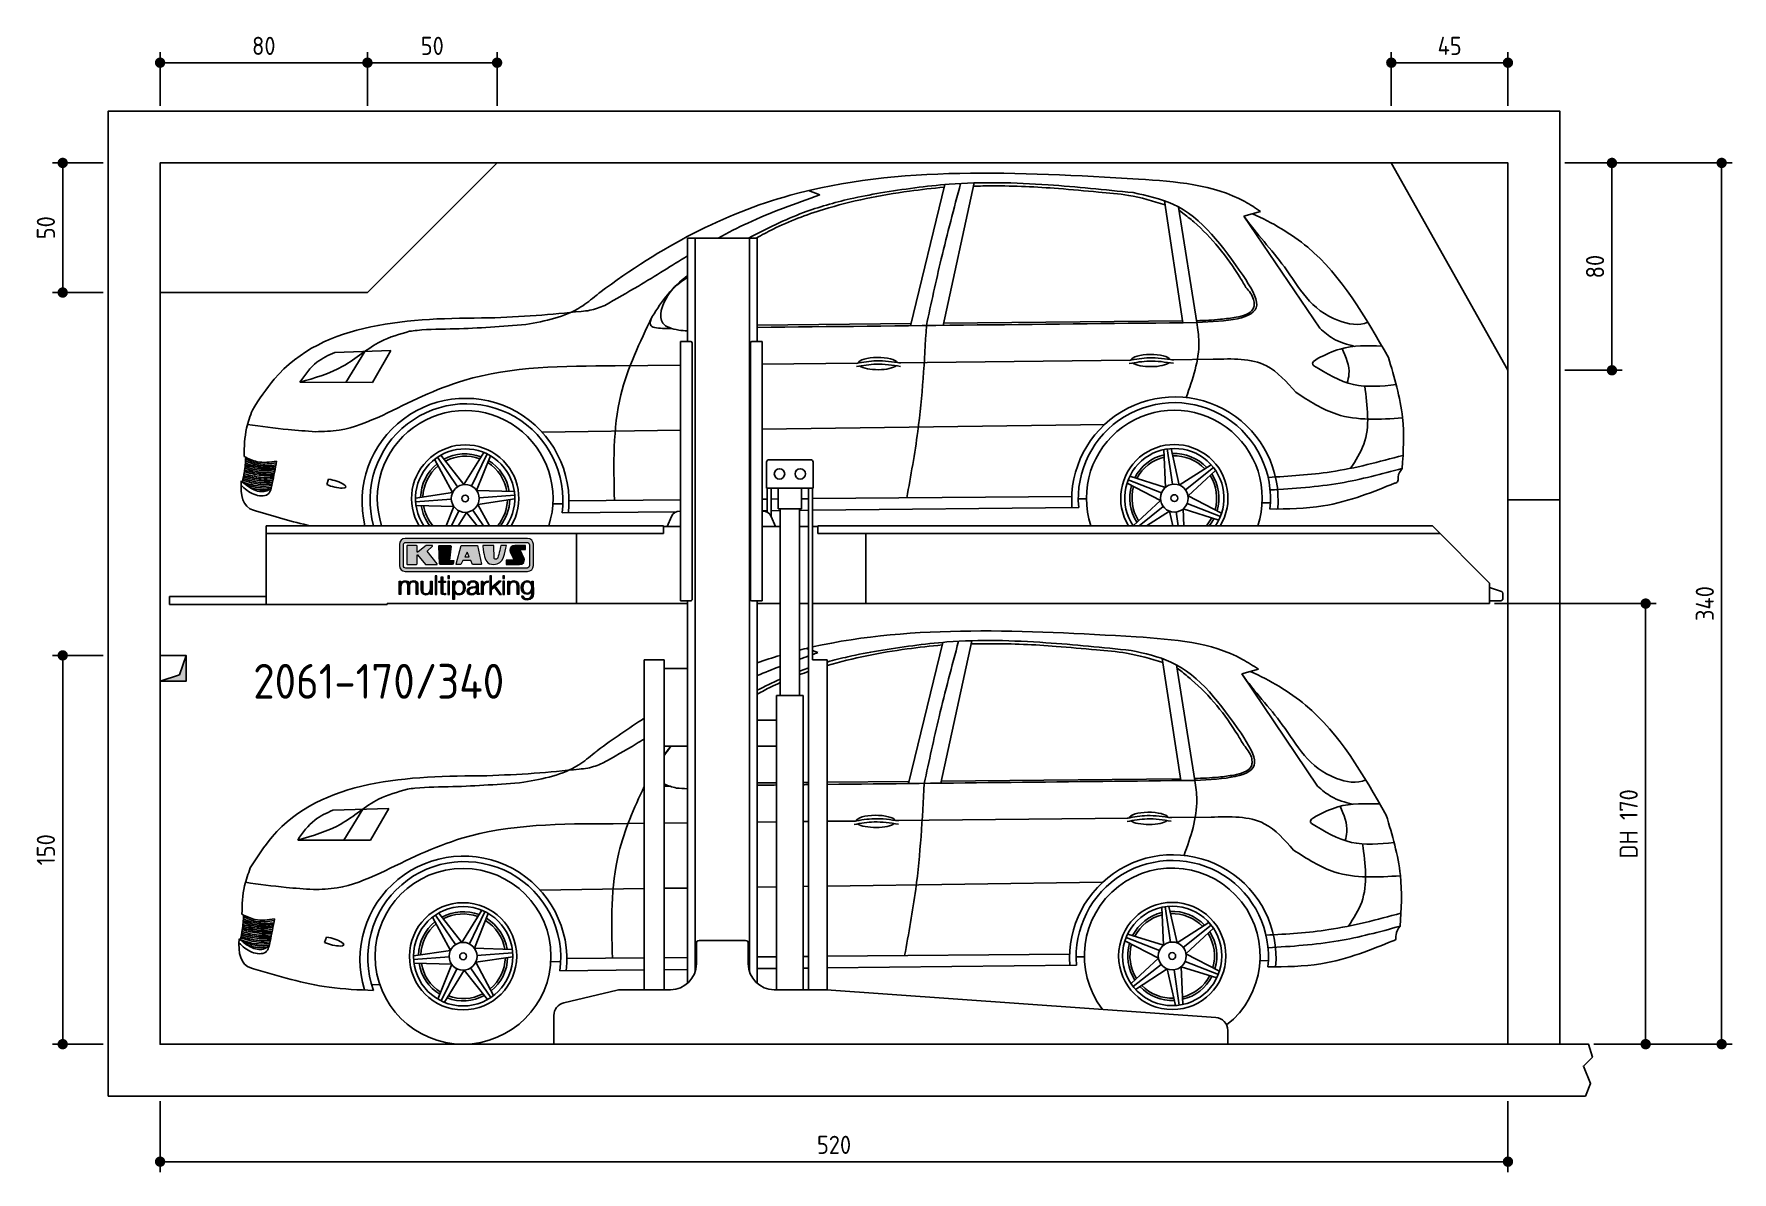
# Model space of a CAD drawing. Header units: millimetres. Extents: x -287 to 6264, y -393 to 3998.
import ezdxf

# ---------------------------------------------------------------- set-up
doc = ezdxf.new("R2010")
doc.units = ezdxf.units.MM
for name, color, linetype in [('4', 3, 'Continuous'), ('5', 3, 'Continuous'), ('breakthrough', 1, 'Continuous'), ('Car', 10, 'Continuous'), ('Logo', 7, 'Continuous')]:
    doc.layers.add(name, color=color, linetype=linetype)
doc.styles.get("Standard").update_dxf_attribs({"font": 'ISOCP.SHX'})
doc.dimstyles.new('GEN-ISO$0', dxfattribs={"dimscale": 20, "dimtxt": 3.5, "dimasz": 2, "dimexe": 2, "dimexo": 1, "dimgap": 1.5, "dimtad": 1, "dimdec": 1, "dimlfac": 0.1, "dimdsep": 46, "dimtxsty": 'Standard', "dimblk": 'PUNKT', "dimcen": 2, "dimclrd": 256, "dimclre": 256, "dimclrt": 2, "dimadec": 0, "dimazin": 0, "dimtp": 0.1, "dimtm": 0.1, "dimtfac": 0.71, "dimtdec": 1, "dimtmove": 2, "dimatfit": 3, "dimldrblk": 'PUNKT', "dimfxl": 0, "dimtolj": 1, "dimarcsym": 0})

msp = doc.modelspace()

# ---------------------------------------------------------------- texts
msp.add_text('2061-170/340', height=134.4).set_placement((559.31, 1432.82))

# ---------------------------------------------------------------- blocks, each defined once
blk = doc.blocks.new('PUNKT')
at = {"layer": '4', "color": 0, "linetype": 'ByBlock'}
blk.add_line((-0.5, 0), (-1, 0), dxfattribs=at)
at = {"layer": '4', "color": 0, "linetype": 'ByBlock', "const_width": 0.5}
blk.add_lwpolyline([(-0.25, 0, 1), (0.25, 0, 1)], format="xyb", close=True, dxfattribs=at)
blk = doc.blocks.new('*D11')
at = {"layer": '5', "lineweight": -2}
for p, q in [((200, -120), (200, -393.3)), ((5400, -120), (5400, -393.3)), ((240, -353.3), (5360, -353.3))]:
    blk.add_line(p, q, dxfattribs=at)
at = {"layer": 'DEFPOINTS', "color": 0}
for p in [(200, -100), (5400, -100), (5400, -353.3)]:
    blk.add_point(p, dxfattribs=at)
at = {"layer": '5', "lineweight": -2, "xscale": 40, "yscale": 40, "zscale": 40, "rotation": 180}
blk.add_blockref('PUNKT', (200, -353.3), dxfattribs=at)
at = {"layer": '5', "lineweight": -2, "xscale": 40, "yscale": 40, "zscale": 40}
blk.add_blockref('PUNKT', (5400, -353.3), dxfattribs=at)
at = {"layer": '5', "color": 2, "insert": (2800, -288.3), "char_height": 70, "attachment_point": 5}
blk.add_mtext('\\A1;520', dxfattribs=at)
blk = doc.blocks.new('*D3')
at = {"layer": '5', "lineweight": -2}
for p, q in [((-20, 1600), (-215.7, 1600)), ((-175.7, 140), (-175.7, 1560)), ((-20, 100), (-215.7, 100))]:
    blk.add_line(p, q, dxfattribs=at)
at = {"layer": 'DEFPOINTS', "color": 0}
for p in [(-175.7, 1600), (0, 1600), (0, 100)]:
    blk.add_point(p, dxfattribs=at)
at = {"layer": '5', "lineweight": -2, "xscale": 40, "yscale": 40, "zscale": 40}
for p, rotation in [((-175.7, 1600), 90), ((-175.7, 100), 270)]:
    blk.add_blockref('PUNKT', p, dxfattribs=dict(at, rotation=rotation))
at = {"layer": '5', "color": 2, "insert": (-240.7, 850), "char_height": 70, "attachment_point": 5, "rotation": 90}
blk.add_mtext('\\A1;150', dxfattribs=at)
blk = doc.blocks.new('*D4')
at = {"layer": '5', "lineweight": -2}
for p, q in [((-20, 3500), (-215.7, 3500)), ((-175.7, 3040), (-175.7, 3460)), ((-20, 3000), (-215.7, 3000))]:
    blk.add_line(p, q, dxfattribs=at)
at = {"layer": 'DEFPOINTS', "color": 0}
for p in [(-175.7, 3500), (0, 3500), (0, 3000)]:
    blk.add_point(p, dxfattribs=at)
at = {"layer": '5', "lineweight": -2, "xscale": 40, "yscale": 40, "zscale": 40}
for p, rotation in [((-175.7, 3500), 90), ((-175.7, 3000), 270)]:
    blk.add_blockref('PUNKT', p, dxfattribs=dict(at, rotation=rotation))
at = {"layer": '5', "color": 2, "insert": (-240.7, 3250), "char_height": 70, "attachment_point": 5, "rotation": 90}
blk.add_mtext('\\A1;50', dxfattribs=at)
blk = doc.blocks.new('*D5')
at = {"layer": '5', "lineweight": -2}
for p, q in [((200, 3720), (200, 3926.7)), ((240, 3886.7), (960, 3886.7)), ((1000, 3720), (1000, 3926.7))]:
    blk.add_line(p, q, dxfattribs=at)
at = {"layer": 'DEFPOINTS', "color": 0}
for p in [(1000, 3886.7), (200, 3700), (1000, 3700)]:
    blk.add_point(p, dxfattribs=at)
at = {"layer": '5', "lineweight": -2, "xscale": 40, "yscale": 40, "zscale": 40, "rotation": 180}
blk.add_blockref('PUNKT', (200, 3886.7), dxfattribs=at)
at = {"layer": '5', "lineweight": -2, "xscale": 40, "yscale": 40, "zscale": 40}
blk.add_blockref('PUNKT', (1000, 3886.7), dxfattribs=at)
at = {"layer": '5', "color": 2, "insert": (600, 3951.7), "char_height": 70, "attachment_point": 5}
blk.add_mtext('\\A1;80', dxfattribs=at)
blk = doc.blocks.new('*D6')
at = {"layer": '5', "lineweight": -2}
for p, q in [((1000, 3720), (1000, 3926.7)), ((1040, 3886.7), (1460, 3886.7)), ((1500, 3720), (1500, 3926.7))]:
    blk.add_line(p, q, dxfattribs=at)
at = {"layer": 'DEFPOINTS', "color": 0}
for p in [(1500, 3886.7), (1000, 3700), (1500, 3700)]:
    blk.add_point(p, dxfattribs=at)
at = {"layer": '5', "lineweight": -2, "xscale": 40, "yscale": 40, "zscale": 40, "rotation": 180}
blk.add_blockref('PUNKT', (1000, 3886.7), dxfattribs=at)
at = {"layer": '5', "lineweight": -2, "xscale": 40, "yscale": 40, "zscale": 40}
blk.add_blockref('PUNKT', (1500, 3886.7), dxfattribs=at)
at = {"layer": '5', "color": 2, "insert": (1250, 3951.7), "char_height": 70, "attachment_point": 5}
blk.add_mtext('\\A1;50', dxfattribs=at)
blk = doc.blocks.new('*D7')
at = {"layer": '5', "lineweight": -2}
for p, q in [((5620, 3500), (5841, 3500)), ((5801, 2740), (5801, 3460)), ((5620, 2700), (5841, 2700))]:
    blk.add_line(p, q, dxfattribs=at)
at = {"layer": 'DEFPOINTS', "color": 0}
for p in [(5600, 3500), (5801, 3500), (5600, 2700)]:
    blk.add_point(p, dxfattribs=at)
at = {"layer": '5', "lineweight": -2, "xscale": 40, "yscale": 40, "zscale": 40}
for p, rotation in [((5801, 3500), 90), ((5801, 2700), 270)]:
    blk.add_blockref('PUNKT', p, dxfattribs=dict(at, rotation=rotation))
at = {"layer": '5', "color": 2, "insert": (5736, 3100), "char_height": 70, "attachment_point": 5, "rotation": 90}
blk.add_mtext('\\A1;80', dxfattribs=at)
blk = doc.blocks.new('*D8')
at = {"layer": '5', "lineweight": -2}
for p, q in [((5620, 3500), (6264.4, 3500)), ((6224.4, 140), (6224.4, 3460)), ((5731.2, 100), (6264.4, 100))]:
    blk.add_line(p, q, dxfattribs=at)
at = {"layer": 'DEFPOINTS', "color": 0}
for p in [(5600, 3500), (6224.4, 3500), (5711.2, 100)]:
    blk.add_point(p, dxfattribs=at)
at = {"layer": '5', "lineweight": -2, "xscale": 40, "yscale": 40, "zscale": 40}
for p, rotation in [((6224.4, 3500), 90), ((6224.4, 100), 270)]:
    blk.add_blockref('PUNKT', p, dxfattribs=dict(at, rotation=rotation))
at = {"layer": '5', "color": 2, "insert": (6159.4, 1800), "char_height": 70, "attachment_point": 5, "rotation": 90}
blk.add_mtext('\\A1;340', dxfattribs=at)
blk = doc.blocks.new('*D9')
at = {"layer": '5', "lineweight": -2}
for p, q in [((5348.6, 1800), (5971.1, 1800)), ((5931.1, 140), (5931.1, 1760)), ((5731.2, 100), (5971.1, 100))]:
    blk.add_line(p, q, dxfattribs=at)
at = {"layer": 'DEFPOINTS', "color": 0}
for p in [(5328.6, 1800), (5931.1, 1800), (5711.2, 100)]:
    blk.add_point(p, dxfattribs=at)
at = {"layer": '5', "lineweight": -2, "xscale": 40, "yscale": 40, "zscale": 40}
for p, rotation in [((5931.1, 1800), 90), ((5931.1, 100), 270)]:
    blk.add_blockref('PUNKT', p, dxfattribs=dict(at, rotation=rotation))
at = {"layer": '5', "color": 2, "insert": (5865.6, 950), "char_height": 70, "attachment_point": 5, "rotation": 90}
blk.add_mtext('\\A1;DH 170', dxfattribs=at)
blk = doc.blocks.new('*D10')
at = {"layer": '5', "lineweight": -2}
for p, q in [((4950, 3720), (4950, 3926.7)), ((4990, 3886.7), (5360, 3886.7)), ((5400, 3720), (5400, 3926.7))]:
    blk.add_line(p, q, dxfattribs=at)
at = {"layer": 'DEFPOINTS', "color": 0}
for p in [(5400, 3886.7), (4950, 3700), (5400, 3700)]:
    blk.add_point(p, dxfattribs=at)
at = {"layer": '5', "lineweight": -2, "xscale": 40, "yscale": 40, "zscale": 40, "rotation": 180}
blk.add_blockref('PUNKT', (4950, 3886.7), dxfattribs=at)
at = {"layer": '5', "lineweight": -2, "xscale": 40, "yscale": 40, "zscale": 40}
blk.add_blockref('PUNKT', (5400, 3886.7), dxfattribs=at)
at = {"layer": '5', "color": 2, "insert": (5175, 3951.7), "char_height": 70, "attachment_point": 5}
blk.add_mtext('\\A1;45', dxfattribs=at)
blk = doc.blocks.new('KLAUS')
at = {"layer": 'Logo'}
h = blk.add_hatch(color=8, dxfattribs=at)
h.dxf.hatch_style = 2
edge = h.paths.add_edge_path()
edge.add_spline(control_points=[(3.6, 29.09), (2.88, 29.09), (2.3, 28.51), (2.3, 27.8), (2.3, 27.8), (2.3, 16.11), (2.3, 16.11), (2.3, 15.39), (2.88, 14.81), (3.6, 14.81), (3.6, 14.81), (71.16, 14.81), (71.16, 14.81), (71.88, 14.81), (72.46, 15.39), (72.46, 16.11), (72.46, 16.11), (72.46, 27.8), (72.46, 27.8), (72.46, 28.51), (71.88, 29.09), (71.16, 29.09), (71.16, 29.09), (3.6, 29.09), (3.6, 29.09), (3.6, 29.09), (3.6, 29.09), (3.6, 29.09)], knot_values=[0, 0, 0, 0, 1, 1, 1, 2, 2, 2, 3, 3, 3, 4, 4, 4, 5, 5, 5, 6, 6, 6, 7, 7, 7, 8, 8, 8, 9, 9, 9, 9], degree=3, periodic=0)
edge = h.paths.add_edge_path()
edge.add_spline(control_points=[(3.35, 31.23), (3.35, 31.23), (71.47, 31.23), (71.47, 31.23), (73.26, 31.23), (74.71, 29.77), (74.71, 27.99), (74.71, 27.99), (74.71, 16.17), (74.71, 16.17), (74.71, 14.38), (73.26, 12.93), (71.47, 12.93), (71.47, 12.93), (3.35, 12.93), (3.35, 12.93), (1.56, 12.93), (0.11, 14.38), (0.11, 16.17), (0.11, 16.17), (0.11, 27.99), (0.11, 27.99), (0.11, 29.77), (1.56, 31.23), (3.35, 31.23), (3.35, 31.23), (3.35, 31.23), (3.35, 31.23)], knot_values=[0, 0, 0, 0, 1, 1, 1, 2, 2, 2, 3, 3, 3, 4, 4, 4, 5, 5, 5, 6, 6, 6, 7, 7, 7, 8, 8, 8, 9, 9, 9, 9], degree=3, periodic=0)
h = blk.add_hatch(color=8, dxfattribs=at)
h.dxf.hatch_style = 2
edge = h.paths.add_edge_path()
edge.add_spline(control_points=[(4.5, 27.33), (4.5, 27.33), (9.7, 27.33), (9.7, 27.33), (9.84, 27.33), (9.96, 27.22), (9.96, 27.08), (9.96, 27.08), (9.96, 23.69), (9.96, 23.69), (9.96, 23.69), (9.94, 23.64), (10.04, 23.59), (10.14, 23.53), (10.2, 23.57), (10.2, 23.57), (10.2, 23.57), (10.51, 23.75), (10.51, 23.75), (10.51, 23.75), (14.94, 27.33), (14.94, 27.33), (14.94, 27.33), (18.41, 27.33), (18.41, 27.33), (18.41, 27.33), (18.49, 27.33), (18.56, 27.2), (18.65, 27.04), (18.53, 26.91), (18.53, 26.91), (18.53, 26.91), (15.49, 24.11), (15.49, 24.11), (15.49, 24.11), (21.14, 17.06), (21.14, 17.06), (21.14, 17.06), (21.13, 16.91), (21.13, 16.91), (21.08, 16.84), (20.99, 16.82), (20.99, 16.82), (20.99, 16.82), (14.7, 16.82), (14.7, 16.82), (14.7, 16.82), (10.26, 22.17), (10.26, 22.17), (10.26, 22.17), (10.19, 22.24), (10.08, 22.21), (9.97, 22.18), (9.96, 22.11), (9.96, 22.11), (9.96, 22.11), (9.96, 17.08), (9.96, 17.08), (9.96, 16.94), (9.84, 16.82), (9.7, 16.82), (9.7, 16.82), (4.5, 16.82), (4.5, 16.82), (4.36, 16.82), (4.25, 16.94), (4.25, 17.08), (4.25, 17.08), (4.25, 27.08), (4.25, 27.08), (4.25, 27.22), (4.36, 27.33), (4.5, 27.33), (4.5, 27.33), (4.5, 27.33), (4.5, 27.33)], knot_values=[0, 0, 0, 0, 1, 1, 1, 2, 2, 2, 3, 3, 3, 4, 4, 4, 5, 5, 5, 6, 6, 6, 7, 7, 7, 8, 8, 8, 9, 9, 9, 10, 10, 10, 11, 11, 11, 12, 12, 12, 13, 13, 13, 14, 14, 14, 15, 15, 15, 16, 16, 16, 17, 17, 17, 18, 18, 18, 19, 19, 19, 20, 20, 20, 21, 21, 21, 22, 22, 22, 23, 23, 23, 24, 24, 24, 25, 25, 25, 25], degree=3, periodic=0)
h = blk.add_hatch(color=8, dxfattribs=at)
h.dxf.hatch_style = 2
h.paths.add_polyline_path([(22.42, 17.06), (21.97, 27.15), (22.24, 27.33), (28.55, 27.33), (28.86, 26.97), (28.01, 19.08), (30.26, 19.07), (30.44, 18.95), (30.08, 16.95), (29.49, 16.82), (22.6, 16.82)])
h = blk.add_hatch(color=8, dxfattribs=at)
h.paths.add_polyline_path([(36.52, 21.01), (38.93, 21.01), (37.87, 23.57)])
h.paths.add_polyline_path([(34.52, 27.33), (43.65, 27.33), (45.76, 16.94), (45.57, 16.82), (40.83, 16.82), (39.89, 18.95), (35.42, 18.95), (34.27, 16.82), (31.78, 16.82), (31.66, 17)])
h = blk.add_hatch(color=8, dxfattribs=at)
h.dxf.hatch_style = 2
edge = h.paths.add_edge_path()
edge.add_spline(control_points=[(52.69, 27.32), (52.69, 27.32), (52.88, 20.14), (52.88, 20.14), (53.01, 19.89), (53.2, 19.77), (53.43, 19.71), (53.91, 19.59), (54.43, 19.57), (54.64, 20.03), (55.23, 21.34), (56.27, 25.45), (56.6, 27.33), (56.6, 27.33), (59.77, 27.33), (59.77, 27.33), (58.77, 23.9), (58.56, 16.82), (52.63, 16.76), (48.72, 16.72), (48.01, 19.35), (47.27, 22.24), (46.89, 23.68), (46.54, 27.33), (46.54, 27.33), (46.54, 27.33), (52.69, 27.32), (52.69, 27.32), (52.69, 27.32), (52.69, 27.32), (52.69, 27.32)], knot_values=[0, 0, 0, 0, 1, 1, 1, 2, 2, 2, 3, 3, 3, 4, 4, 4, 5, 5, 5, 6, 6, 6, 7, 7, 7, 8, 8, 8, 9, 9, 9, 10, 10, 10, 10], degree=3, periodic=0)
h = blk.add_hatch(color=8, dxfattribs=at)
h.dxf.hatch_style = 2
edge = h.paths.add_edge_path()
edge.add_spline(control_points=[(64.46, 27.33), (64.46, 27.33), (70.31, 27.33), (70.31, 27.33), (70.31, 26.52), (70.31, 26.02), (70.31, 25.12), (70.31, 25.12), (67.3, 25.12), (67.3, 25.12), (67.24, 25.04), (67.25, 25.11), (67.25, 24.91), (67.25, 24.88), (69.73, 20.38), (69.73, 19.57), (69.73, 16.4), (67.22, 16.81), (65.9, 16.82), (65.9, 16.82), (59.59, 16.82), (59.59, 16.82), (59.59, 17.76), (59.59, 18.23), (59.59, 19.14), (59.59, 19.14), (63.75, 19.14), (63.75, 19.14), (63.82, 19.22), (63.81, 19.11), (63.81, 19.31), (63.81, 20.32), (61.58, 23.06), (61.58, 24.63), (61.58, 26.33), (62.83, 27.34), (64.46, 27.33), (64.46, 27.33), (64.46, 27.33), (64.46, 27.33)], knot_values=[0, 0, 0, 0, 1, 1, 1, 2, 2, 2, 3, 3, 3, 4, 4, 4, 5, 5, 5, 6, 6, 6, 7, 7, 7, 8, 8, 8, 9, 9, 9, 10, 10, 10, 11, 11, 11, 12, 12, 12, 13, 13, 13, 13], degree=3, periodic=0)
h = blk.add_hatch(color=30, dxfattribs=at)
h.dxf.hatch_style = 2
h.paths.add_polyline_path([(20.07, 0), (20.99, 0), (20.99, 10.45), (20.07, 10.45)])
h = blk.add_hatch(color=30, dxfattribs=at)
h.dxf.hatch_style = 2
edge = h.paths.add_edge_path()
edge.add_spline(control_points=[(24.22, 9.82), (24.22, 9.82), (23.3, 9.82), (23.3, 9.82), (23.3, 9.82), (23.3, 7.55), (23.3, 7.55), (23.3, 7.55), (21.98, 7.55), (21.98, 7.55), (21.98, 7.55), (21.98, 6.78), (21.98, 6.78), (21.98, 6.78), (23.3, 6.78), (23.3, 6.78), (23.3, 6.78), (23.3, 1.61), (23.3, 1.61), (23.28, 0.32), (23.71, -0.09), (24.94, -0.09), (25.22, -0.09), (25.48, -0.06), (25.76, -0.06), (25.76, -0.06), (25.76, 0.73), (25.76, 0.73), (25.5, 0.7), (25.23, 0.69), (24.97, 0.69), (24.31, 0.73), (24.22, 1.08), (24.22, 1.68), (24.22, 1.68), (24.22, 6.78), (24.22, 6.78), (24.22, 6.78), (25.76, 6.78), (25.76, 6.78), (25.76, 6.78), (25.76, 7.55), (25.76, 7.55), (25.76, 7.55), (24.22, 7.55), (24.22, 7.55), (24.22, 7.55), (24.22, 9.82), (24.22, 9.82), (24.22, 9.82), (24.22, 9.82), (24.22, 9.82)], knot_values=[0, 0, 0, 0, 1, 1, 1, 2, 2, 2, 3, 3, 3, 4, 4, 4, 5, 5, 5, 6, 6, 6, 7, 7, 7, 8, 8, 8, 9, 9, 9, 10, 10, 10, 11, 11, 11, 12, 12, 12, 13, 13, 13, 14, 14, 14, 15, 15, 15, 16, 16, 16, 17, 17, 17, 17], degree=3, periodic=0)
h = blk.add_hatch(color=30, dxfattribs=at)
h.paths.add_polyline_path([(27.1, 0), (28.03, 0), (28.03, 7.55), (27.1, 7.55)])
h.paths.add_polyline_path([(27.1, 8.98), (28.03, 8.98), (28.03, 10.45), (27.1, 10.45)])
h = blk.add_hatch(color=30, dxfattribs=at)
h.dxf.hatch_style = 2
h.paths.add_polyline_path([(50.4, 0), (51.32, 0), (51.32, 2.87), (52.82, 4.11), (55.8, 0), (56.96, 0), (53.52, 4.76), (56.74, 7.55), (55.51, 7.55), (51.32, 3.89), (51.32, 10.45), (50.4, 10.45)])
h = blk.add_hatch(color=30, dxfattribs=at)
h.paths.add_polyline_path([(57.74, 0), (58.66, 0), (58.66, 7.55), (57.74, 7.55)])
h.paths.add_polyline_path([(57.74, 8.98), (58.66, 8.98), (58.66, 10.45), (57.74, 10.45)])
h = blk.add_hatch(color=30, dxfattribs=at)
h.dxf.hatch_style = 2
edge = h.paths.add_edge_path()
edge.add_spline(control_points=[(0, 0), (0, 0), (0.92, 0), (0.92, 0), (0.92, 0), (0.92, 4.22), (0.92, 4.22), (0.94, 5.8), (1.58, 7), (3.18, 7), (4.35, 7), (4.77, 6.15), (4.76, 5.12), (4.76, 5.12), (4.76, 0), (4.76, 0), (4.76, 0), (5.68, 0), (5.68, 0), (5.68, 0), (5.68, 4.27), (5.68, 4.27), (5.68, 5.68), (6.14, 7), (7.73, 7), (9.05, 7), (9.52, 6.32), (9.52, 5.08), (9.52, 5.08), (9.52, 0), (9.52, 0), (9.52, 0), (10.44, 0), (10.44, 0), (10.44, 0), (10.44, 5.12), (10.44, 5.12), (10.44, 6.91), (9.59, 7.77), (7.94, 7.77), (6.94, 7.77), (5.99, 7.29), (5.54, 6.3), (5.26, 7.29), (4.36, 7.77), (3.37, 7.77), (2.17, 7.77), (1.38, 7.19), (0.89, 6.28), (0.89, 6.28), (0.85, 6.28), (0.85, 6.28), (0.85, 6.28), (0.85, 7.55), (0.85, 7.55), (0.85, 7.55), (0, 7.55), (0, 7.55), (0, 7.55), (0, 0), (0, 0), (0, 0), (0, 0), (0, 0)], knot_values=[0, 0, 0, 0, 1, 1, 1, 2, 2, 2, 3, 3, 3, 4, 4, 4, 5, 5, 5, 6, 6, 6, 7, 7, 7, 8, 8, 8, 9, 9, 9, 10, 10, 10, 11, 11, 11, 12, 12, 12, 13, 13, 13, 14, 14, 14, 15, 15, 15, 16, 16, 16, 17, 17, 17, 18, 18, 18, 19, 19, 19, 20, 20, 20, 21, 21, 21, 21], degree=3, periodic=0)
h = blk.add_hatch(color=30, dxfattribs=at)
h.dxf.hatch_style = 2
edge = h.paths.add_edge_path()
edge.add_spline(control_points=[(18.31, 7.55), (18.31, 7.55), (17.39, 7.55), (17.39, 7.55), (17.39, 7.55), (17.39, 3.59), (17.39, 3.59), (17.39, 2.05), (16.7, 0.56), (15.12, 0.56), (13.66, 0.56), (13.15, 1.27), (13.1, 2.64), (13.1, 2.64), (13.1, 7.55), (13.1, 7.55), (13.1, 7.55), (12.18, 7.55), (12.18, 7.55), (12.18, 7.55), (12.18, 2.65), (12.18, 2.65), (12.18, 0.89), (12.93, -0.22), (14.83, -0.22), (15.96, -0.22), (16.95, 0.35), (17.44, 1.36), (17.44, 1.36), (17.47, 1.36), (17.47, 1.36), (17.47, 1.36), (17.47, 0), (17.47, 0), (17.47, 0), (18.31, 0), (18.31, 0), (18.31, 0), (18.31, 7.55), (18.31, 7.55), (18.31, 7.55), (18.31, 7.55), (18.31, 7.55)], knot_values=[0, 0, 0, 0, 1, 1, 1, 2, 2, 2, 3, 3, 3, 4, 4, 4, 5, 5, 5, 6, 6, 6, 7, 7, 7, 8, 8, 8, 9, 9, 9, 10, 10, 10, 11, 11, 11, 12, 12, 12, 13, 13, 13, 14, 14, 14, 14], degree=3, periodic=0)
h = blk.add_hatch(color=30, dxfattribs=at)
edge = h.paths.add_edge_path()
edge.add_spline(control_points=[(35.84, 3.78), (35.84, 2.21), (35.12, 0.56), (33.37, 0.56), (31.4, 0.56), (30.72, 2.21), (30.72, 3.78), (30.72, 5.49), (31.33, 7), (33.37, 7), (35.12, 7), (35.84, 5.34), (35.84, 3.78), (35.84, 3.78), (35.84, 3.78), (35.84, 3.78)], knot_values=[0, 0, 0, 0, 1, 1, 1, 2, 2, 2, 3, 3, 3, 4, 4, 4, 5, 5, 5, 5], degree=3, periodic=0)
edge = h.paths.add_edge_path()
edge.add_spline(control_points=[(29.79, -2.8), (29.79, -2.8), (30.72, -2.8), (30.72, -2.8), (30.72, -2.8), (30.72, 1.43), (30.72, 1.43), (30.72, 1.43), (30.74, 1.43), (30.74, 1.43), (31.14, 0.35), (32.24, -0.22), (33.37, -0.22), (35.66, -0.22), (36.76, 1.64), (36.76, 3.78), (36.76, 5.91), (35.66, 7.77), (33.37, 7.77), (32.15, 7.77), (31.1, 7.14), (30.67, 6.12), (30.67, 6.12), (30.64, 6.12), (30.64, 6.12), (30.64, 6.12), (30.64, 7.55), (30.64, 7.55), (30.64, 7.55), (29.79, 7.55), (29.79, 7.55), (29.79, 7.55), (29.79, -2.8), (29.79, -2.8), (29.79, -2.8), (29.79, -2.8), (29.79, -2.8)], knot_values=[0, 0, 0, 0, 1, 1, 1, 2, 2, 2, 3, 3, 3, 4, 4, 4, 5, 5, 5, 6, 6, 6, 7, 7, 7, 8, 8, 8, 9, 9, 9, 10, 10, 10, 11, 11, 11, 12, 12, 12, 12], degree=3, periodic=0)
h = blk.add_hatch(color=30, dxfattribs=at)
edge = h.paths.add_edge_path()
edge.add_spline(control_points=[(43.03, 2.93), (43.04, 1.45), (41.8, 0.56), (40.39, 0.56), (39.53, 0.56), (38.71, 1.13), (38.71, 2.05), (38.71, 3.53), (40.66, 3.51), (42.22, 3.79), (42.47, 3.84), (42.88, 3.91), (43, 4.13), (43, 4.13), (43.03, 4.13), (43.03, 4.13), (43.03, 4.13), (43.03, 2.93), (43.03, 2.93), (43.03, 2.93), (43.03, 2.93), (43.03, 2.93)], knot_values=[0, 0, 0, 0, 1, 1, 1, 2, 2, 2, 3, 3, 3, 4, 4, 4, 5, 5, 5, 6, 6, 6, 7, 7, 7, 7], degree=3, periodic=0)
edge = h.paths.add_edge_path()
edge.add_spline(control_points=[(39.03, 5.24), (39.06, 6.47), (39.91, 7), (41.05, 7), (42.14, 7), (43.03, 6.69), (43.03, 5.45), (43.03, 4.61), (42.6, 4.51), (41.84, 4.42), (39.85, 4.19), (37.79, 4.11), (37.79, 1.99), (37.79, 0.47), (38.93, -0.22), (40.32, -0.22), (41.77, -0.22), (42.43, 0.34), (43.07, 1.32), (43.07, 1.32), (43.1, 1.32), (43.1, 1.32), (43.1, 0.53), (43.25, 0), (44.19, 0), (44.43, 0), (44.58, 0.01), (44.79, 0.06), (44.79, 0.06), (44.79, 0.83), (44.79, 0.83), (44.71, 0.81), (44.6, 0.78), (44.49, 0.78), (44.13, 0.78), (43.95, 0.98), (43.95, 1.33), (43.95, 1.33), (43.95, 5.34), (43.95, 5.34), (43.95, 7.36), (42.5, 7.77), (41.17, 7.77), (39.44, 7.77), (38.2, 7.01), (38.11, 5.24), (38.11, 5.24), (39.03, 5.24), (39.03, 5.24), (39.03, 5.24), (39.03, 5.24), (39.03, 5.24)], knot_values=[0, 0, 0, 0, 1, 1, 1, 2, 2, 2, 3, 3, 3, 4, 4, 4, 5, 5, 5, 6, 6, 6, 7, 7, 7, 8, 8, 8, 9, 9, 9, 10, 10, 10, 11, 11, 11, 12, 12, 12, 13, 13, 13, 14, 14, 14, 15, 15, 15, 16, 16, 16, 17, 17, 17, 17], degree=3, periodic=0)
h = blk.add_hatch(color=30, dxfattribs=at)
h.dxf.hatch_style = 2
edge = h.paths.add_edge_path()
edge.add_spline(control_points=[(45.79, 0), (45.79, 0), (46.71, 0), (46.71, 0), (46.71, 0), (46.71, 4.03), (46.71, 4.03), (46.71, 5.59), (47.85, 6.82), (49.52, 6.73), (49.52, 6.73), (49.52, 7.66), (49.52, 7.66), (48.16, 7.72), (47.14, 7), (46.67, 5.78), (46.67, 5.78), (46.64, 5.78), (46.64, 5.78), (46.64, 5.78), (46.64, 7.55), (46.64, 7.55), (46.64, 7.55), (45.79, 7.55), (45.79, 7.55), (45.79, 7.55), (45.79, 0), (45.79, 0), (45.79, 0), (45.79, 0), (45.79, 0)], knot_values=[0, 0, 0, 0, 1, 1, 1, 2, 2, 2, 3, 3, 3, 4, 4, 4, 5, 5, 5, 6, 6, 6, 7, 7, 7, 8, 8, 8, 9, 9, 9, 10, 10, 10, 10], degree=3, periodic=0)
h = blk.add_hatch(color=30, dxfattribs=at)
h.dxf.hatch_style = 2
edge = h.paths.add_edge_path()
edge.add_spline(control_points=[(60.41, 0), (60.41, 0), (61.33, 0), (61.33, 0), (61.33, 0), (61.33, 4.41), (61.33, 4.41), (61.36, 5.89), (62.24, 7), (63.7, 7), (65.2, 7), (65.62, 6.02), (65.62, 4.71), (65.62, 4.71), (65.62, 0), (65.62, 0), (65.62, 0), (66.54, 0), (66.54, 0), (66.54, 0), (66.54, 4.86), (66.54, 4.86), (66.54, 6.66), (65.9, 7.77), (63.78, 7.77), (62.71, 7.77), (61.7, 7.16), (61.36, 6.25), (61.36, 6.25), (61.33, 6.25), (61.33, 6.25), (61.33, 6.25), (61.33, 7.55), (61.33, 7.55), (61.33, 7.55), (60.41, 7.55), (60.41, 7.55), (60.41, 7.55), (60.41, 0), (60.41, 0), (60.41, 0), (60.41, 0), (60.41, 0)], knot_values=[0, 0, 0, 0, 1, 1, 1, 2, 2, 2, 3, 3, 3, 4, 4, 4, 5, 5, 5, 6, 6, 6, 7, 7, 7, 8, 8, 8, 9, 9, 9, 10, 10, 10, 11, 11, 11, 12, 12, 12, 13, 13, 13, 14, 14, 14, 14], degree=3, periodic=0)
h = blk.add_hatch(color=30, dxfattribs=at)
edge = h.paths.add_edge_path()
edge.add_spline(control_points=[(71.32, 0.86), (69.62, 0.86), (68.83, 2.34), (68.83, 3.86), (68.83, 5.43), (69.56, 7), (71.32, 7), (73.06, 7), (73.75, 5.34), (73.75, 3.86), (73.75, 2.33), (72.91, 0.86), (71.32, 0.86), (71.32, 0.86), (71.32, 0.86), (71.32, 0.86)], knot_values=[0, 0, 0, 0, 1, 1, 1, 2, 2, 2, 3, 3, 3, 4, 4, 4, 5, 5, 5, 5], degree=3, periodic=0)
edge = h.paths.add_edge_path()
edge.add_spline(control_points=[(74.67, 7.55), (74.67, 7.55), (73.75, 7.55), (73.75, 7.55), (73.75, 7.55), (73.75, 6.25), (73.75, 6.25), (73.75, 6.25), (73.72, 6.25), (73.72, 6.25), (73.35, 7.09), (72.41, 7.77), (71.32, 7.77), (69.13, 7.77), (67.9, 6.05), (67.9, 3.97), (67.9, 1.82), (68.9, 0.09), (71.32, 0.09), (72.4, 0.09), (73.29, 0.72), (73.72, 1.64), (73.72, 1.64), (73.75, 1.64), (73.75, 1.64), (73.75, 1.64), (73.75, 0.61), (73.75, 0.61), (73.75, -1.23), (73.01, -2.24), (71.32, -2.24), (70.29, -2.24), (69.31, -1.85), (69.1, -0.73), (69.1, -0.73), (68.18, -0.73), (68.18, -0.73), (68.31, -2.34), (69.81, -3.02), (71.32, -3.02), (73.79, -3.02), (74.65, -1.64), (74.67, 0.61), (74.67, 0.61), (74.67, 7.55), (74.67, 7.55), (74.67, 7.55), (74.67, 7.55), (74.67, 7.55)], knot_values=[0, 0, 0, 0, 1, 1, 1, 2, 2, 2, 3, 3, 3, 4, 4, 4, 5, 5, 5, 6, 6, 6, 7, 7, 7, 8, 8, 8, 9, 9, 9, 10, 10, 10, 11, 11, 11, 12, 12, 12, 13, 13, 13, 14, 14, 14, 15, 15, 15, 16, 16, 16, 16], degree=3, periodic=0)
at = {"layer": 'Logo', "lineweight": 0}
for points in [[(22.42, 17.06), (21.97, 27.15), (22.24, 27.33), (28.55, 27.33), (28.86, 26.97), (28.01, 19.08), (30.26, 19.07), (30.44, 18.95), (30.08, 16.95), (29.49, 16.82), (22.6, 16.82), (22.42, 17.06), (22.42, 17.06)], [(34.52, 27.33), (43.65, 27.33), (45.76, 16.94), (45.57, 16.82), (40.83, 16.82), (39.89, 18.95), (35.42, 18.95), (34.27, 16.82), (31.78, 16.82), (31.66, 17), (34.52, 27.33), (34.52, 27.33)], [(36.52, 21.01), (38.93, 21.01), (37.87, 23.57), (36.52, 21.01), (36.52, 21.01)], [(20.07, 0), (20.99, 0), (20.99, 10.45), (20.07, 10.45), (20.07, 0), (20.07, 0)], [(27.1, 8.98), (28.03, 8.98), (28.03, 10.45), (27.1, 10.45), (27.1, 8.98), (27.1, 8.98)], [(50.4, 0), (51.32, 0), (51.32, 2.87), (52.82, 4.11), (55.8, 0), (56.96, 0), (53.52, 4.76), (56.74, 7.55), (55.51, 7.55), (51.32, 3.89), (51.32, 10.45), (50.4, 10.45), (50.4, 0), (50.4, 0)], [(57.74, 8.98), (58.66, 8.98), (58.66, 10.45), (57.74, 10.45), (57.74, 8.98), (57.74, 8.98)], [(27.1, 0), (28.03, 0), (28.03, 7.55), (27.1, 7.55), (27.1, 0), (27.1, 0)], [(57.74, 0), (58.66, 0), (58.66, 7.55), (57.74, 7.55), (57.74, 0), (57.74, 0)]]:
    blk.add_lwpolyline(points, dxfattribs=at)
for points, knots in [([(3.35, 31.23), (3.35, 31.23), (71.47, 31.23), (71.47, 31.23), (73.26, 31.23), (74.71, 29.77), (74.71, 27.99), (74.71, 27.99), (74.71, 16.17), (74.71, 16.17), (74.71, 14.38), (73.26, 12.93), (71.47, 12.93), (71.47, 12.93), (3.35, 12.93), (3.35, 12.93), (1.56, 12.93), (0.11, 14.38), (0.11, 16.17), (0.11, 16.17), (0.11, 27.99), (0.11, 27.99), (0.11, 29.77), (1.56, 31.23), (3.35, 31.23), (3.35, 31.23), (3.35, 31.23), (3.35, 31.23)], [0, 0, 0, 0, 1, 1, 1, 2, 2, 2, 3, 3, 3, 4, 4, 4, 5, 5, 5, 6, 6, 6, 7, 7, 7, 8, 8, 8, 9, 9, 9, 9]), ([(3.6, 29.09), (2.88, 29.09), (2.3, 28.51), (2.3, 27.8), (2.3, 27.8), (2.3, 16.11), (2.3, 16.11), (2.3, 15.39), (2.88, 14.81), (3.6, 14.81), (3.6, 14.81), (71.16, 14.81), (71.16, 14.81), (71.88, 14.81), (72.46, 15.39), (72.46, 16.11), (72.46, 16.11), (72.46, 27.8), (72.46, 27.8), (72.46, 28.51), (71.88, 29.09), (71.16, 29.09), (71.16, 29.09), (3.6, 29.09), (3.6, 29.09), (3.6, 29.09), (3.6, 29.09), (3.6, 29.09)], [0, 0, 0, 0, 1, 1, 1, 2, 2, 2, 3, 3, 3, 4, 4, 4, 5, 5, 5, 6, 6, 6, 7, 7, 7, 8, 8, 8, 9, 9, 9, 9]), ([(4.5, 27.33), (4.5, 27.33), (9.7, 27.33), (9.7, 27.33), (9.84, 27.33), (9.96, 27.22), (9.96, 27.08), (9.96, 27.08), (9.96, 23.69), (9.96, 23.69), (9.96, 23.69), (9.94, 23.64), (10.04, 23.59), (10.14, 23.53), (10.2, 23.57), (10.2, 23.57), (10.2, 23.57), (10.51, 23.75), (10.51, 23.75), (10.51, 23.75), (14.94, 27.33), (14.94, 27.33), (14.94, 27.33), (18.41, 27.33), (18.41, 27.33), (18.41, 27.33), (18.49, 27.33), (18.56, 27.2), (18.65, 27.04), (18.53, 26.91), (18.53, 26.91), (18.53, 26.91), (15.49, 24.11), (15.49, 24.11), (15.49, 24.11), (21.14, 17.06), (21.14, 17.06), (21.14, 17.06), (21.13, 16.91), (21.13, 16.91), (21.08, 16.84), (20.99, 16.82), (20.99, 16.82), (20.99, 16.82), (14.7, 16.82), (14.7, 16.82), (14.7, 16.82), (10.26, 22.17), (10.26, 22.17), (10.26, 22.17), (10.19, 22.24), (10.08, 22.21), (9.97, 22.18), (9.96, 22.11), (9.96, 22.11), (9.96, 22.11), (9.96, 17.08), (9.96, 17.08), (9.96, 16.94), (9.84, 16.82), (9.7, 16.82), (9.7, 16.82), (4.5, 16.82), (4.5, 16.82), (4.36, 16.82), (4.25, 16.94), (4.25, 17.08), (4.25, 17.08), (4.25, 27.08), (4.25, 27.08), (4.25, 27.22), (4.36, 27.33), (4.5, 27.33), (4.5, 27.33), (4.5, 27.33), (4.5, 27.33)], [0, 0, 0, 0, 1, 1, 1, 2, 2, 2, 3, 3, 3, 4, 4, 4, 5, 5, 5, 6, 6, 6, 7, 7, 7, 8, 8, 8, 9, 9, 9, 10, 10, 10, 11, 11, 11, 12, 12, 12, 13, 13, 13, 14, 14, 14, 15, 15, 15, 16, 16, 16, 17, 17, 17, 18, 18, 18, 19, 19, 19, 20, 20, 20, 21, 21, 21, 22, 22, 22, 23, 23, 23, 24, 24, 24, 25, 25, 25, 25]), ([(52.69, 27.32), (52.69, 27.32), (52.88, 20.14), (52.88, 20.14), (53.01, 19.89), (53.2, 19.77), (53.43, 19.71), (53.91, 19.59), (54.43, 19.57), (54.64, 20.03), (55.23, 21.34), (56.27, 25.45), (56.6, 27.33), (56.6, 27.33), (59.77, 27.33), (59.77, 27.33), (58.77, 23.9), (58.56, 16.82), (52.63, 16.76), (48.72, 16.72), (48.01, 19.35), (47.27, 22.24), (46.89, 23.68), (46.54, 27.33), (46.54, 27.33), (46.54, 27.33), (52.69, 27.32), (52.69, 27.32), (52.69, 27.32), (52.69, 27.32), (52.69, 27.32)], [0, 0, 0, 0, 1, 1, 1, 2, 2, 2, 3, 3, 3, 4, 4, 4, 5, 5, 5, 6, 6, 6, 7, 7, 7, 8, 8, 8, 9, 9, 9, 10, 10, 10, 10]), ([(64.46, 27.33), (64.46, 27.33), (70.31, 27.33), (70.31, 27.33), (70.31, 26.52), (70.31, 26.02), (70.31, 25.12), (70.31, 25.12), (67.3, 25.12), (67.3, 25.12), (67.24, 25.04), (67.25, 25.11), (67.25, 24.91), (67.25, 24.88), (69.73, 20.38), (69.73, 19.57), (69.73, 16.4), (67.22, 16.81), (65.9, 16.82), (65.9, 16.82), (59.59, 16.82), (59.59, 16.82), (59.59, 17.76), (59.59, 18.23), (59.59, 19.14), (59.59, 19.14), (63.75, 19.14), (63.75, 19.14), (63.82, 19.22), (63.81, 19.11), (63.81, 19.31), (63.81, 20.32), (61.58, 23.06), (61.58, 24.63), (61.58, 26.33), (62.83, 27.34), (64.46, 27.33), (64.46, 27.33), (64.46, 27.33), (64.46, 27.33)], [0, 0, 0, 0, 1, 1, 1, 2, 2, 2, 3, 3, 3, 4, 4, 4, 5, 5, 5, 6, 6, 6, 7, 7, 7, 8, 8, 8, 9, 9, 9, 10, 10, 10, 11, 11, 11, 12, 12, 12, 13, 13, 13, 13]), ([(24.22, 9.82), (24.22, 9.82), (23.3, 9.82), (23.3, 9.82), (23.3, 9.82), (23.3, 7.55), (23.3, 7.55), (23.3, 7.55), (21.98, 7.55), (21.98, 7.55), (21.98, 7.55), (21.98, 6.78), (21.98, 6.78), (21.98, 6.78), (23.3, 6.78), (23.3, 6.78), (23.3, 6.78), (23.3, 1.61), (23.3, 1.61), (23.28, 0.32), (23.71, -0.09), (24.94, -0.09), (25.22, -0.09), (25.48, -0.06), (25.76, -0.06), (25.76, -0.06), (25.76, 0.73), (25.76, 0.73), (25.5, 0.7), (25.23, 0.69), (24.97, 0.69), (24.31, 0.73), (24.22, 1.08), (24.22, 1.68), (24.22, 1.68), (24.22, 6.78), (24.22, 6.78), (24.22, 6.78), (25.76, 6.78), (25.76, 6.78), (25.76, 6.78), (25.76, 7.55), (25.76, 7.55), (25.76, 7.55), (24.22, 7.55), (24.22, 7.55), (24.22, 7.55), (24.22, 9.82), (24.22, 9.82), (24.22, 9.82), (24.22, 9.82), (24.22, 9.82)], [0, 0, 0, 0, 1, 1, 1, 2, 2, 2, 3, 3, 3, 4, 4, 4, 5, 5, 5, 6, 6, 6, 7, 7, 7, 8, 8, 8, 9, 9, 9, 10, 10, 10, 11, 11, 11, 12, 12, 12, 13, 13, 13, 14, 14, 14, 15, 15, 15, 16, 16, 16, 17, 17, 17, 17]), ([(0, 0), (0, 0), (0.92, 0), (0.92, 0), (0.92, 0), (0.92, 4.22), (0.92, 4.22), (0.94, 5.8), (1.58, 7), (3.18, 7), (4.35, 7), (4.77, 6.15), (4.76, 5.12), (4.76, 5.12), (4.76, 0), (4.76, 0), (4.76, 0), (5.68, 0), (5.68, 0), (5.68, 0), (5.68, 4.27), (5.68, 4.27), (5.68, 5.68), (6.14, 7), (7.73, 7), (9.05, 7), (9.52, 6.32), (9.52, 5.08), (9.52, 5.08), (9.52, 0), (9.52, 0), (9.52, 0), (10.44, 0), (10.44, 0), (10.44, 0), (10.44, 5.12), (10.44, 5.12), (10.44, 6.91), (9.59, 7.77), (7.94, 7.77), (6.94, 7.77), (5.99, 7.29), (5.54, 6.3), (5.26, 7.29), (4.36, 7.77), (3.37, 7.77), (2.17, 7.77), (1.38, 7.19), (0.89, 6.28), (0.89, 6.28), (0.85, 6.28), (0.85, 6.28), (0.85, 6.28), (0.85, 7.55), (0.85, 7.55), (0.85, 7.55), (0, 7.55), (0, 7.55), (0, 7.55), (0, 0), (0, 0), (0, 0), (0, 0), (0, 0)], [0, 0, 0, 0, 1, 1, 1, 2, 2, 2, 3, 3, 3, 4, 4, 4, 5, 5, 5, 6, 6, 6, 7, 7, 7, 8, 8, 8, 9, 9, 9, 10, 10, 10, 11, 11, 11, 12, 12, 12, 13, 13, 13, 14, 14, 14, 15, 15, 15, 16, 16, 16, 17, 17, 17, 18, 18, 18, 19, 19, 19, 20, 20, 20, 21, 21, 21, 21]), ([(18.31, 7.55), (18.31, 7.55), (17.39, 7.55), (17.39, 7.55), (17.39, 7.55), (17.39, 3.59), (17.39, 3.59), (17.39, 2.05), (16.7, 0.56), (15.12, 0.56), (13.66, 0.56), (13.15, 1.27), (13.1, 2.64), (13.1, 2.64), (13.1, 7.55), (13.1, 7.55), (13.1, 7.55), (12.18, 7.55), (12.18, 7.55), (12.18, 7.55), (12.18, 2.65), (12.18, 2.65), (12.18, 0.89), (12.93, -0.22), (14.83, -0.22), (15.96, -0.22), (16.95, 0.35), (17.44, 1.36), (17.44, 1.36), (17.47, 1.36), (17.47, 1.36), (17.47, 1.36), (17.47, 0), (17.47, 0), (17.47, 0), (18.31, 0), (18.31, 0), (18.31, 0), (18.31, 7.55), (18.31, 7.55), (18.31, 7.55), (18.31, 7.55), (18.31, 7.55)], [0, 0, 0, 0, 1, 1, 1, 2, 2, 2, 3, 3, 3, 4, 4, 4, 5, 5, 5, 6, 6, 6, 7, 7, 7, 8, 8, 8, 9, 9, 9, 10, 10, 10, 11, 11, 11, 12, 12, 12, 13, 13, 13, 14, 14, 14, 14]), ([(29.79, -2.8), (29.79, -2.8), (30.72, -2.8), (30.72, -2.8), (30.72, -2.8), (30.72, 1.43), (30.72, 1.43), (30.72, 1.43), (30.74, 1.43), (30.74, 1.43), (31.14, 0.35), (32.24, -0.22), (33.37, -0.22), (35.66, -0.22), (36.76, 1.64), (36.76, 3.78), (36.76, 5.91), (35.66, 7.77), (33.37, 7.77), (32.15, 7.77), (31.1, 7.14), (30.67, 6.12), (30.67, 6.12), (30.64, 6.12), (30.64, 6.12), (30.64, 6.12), (30.64, 7.55), (30.64, 7.55), (30.64, 7.55), (29.79, 7.55), (29.79, 7.55), (29.79, 7.55), (29.79, -2.8), (29.79, -2.8), (29.79, -2.8), (29.79, -2.8), (29.79, -2.8)], [0, 0, 0, 0, 1, 1, 1, 2, 2, 2, 3, 3, 3, 4, 4, 4, 5, 5, 5, 6, 6, 6, 7, 7, 7, 8, 8, 8, 9, 9, 9, 10, 10, 10, 11, 11, 11, 12, 12, 12, 12]), ([(35.84, 3.78), (35.84, 2.21), (35.12, 0.56), (33.37, 0.56), (31.4, 0.56), (30.72, 2.21), (30.72, 3.78), (30.72, 5.49), (31.33, 7), (33.37, 7), (35.12, 7), (35.84, 5.34), (35.84, 3.78), (35.84, 3.78), (35.84, 3.78), (35.84, 3.78)], [0, 0, 0, 0, 1, 1, 1, 2, 2, 2, 3, 3, 3, 4, 4, 4, 5, 5, 5, 5]), ([(39.03, 5.24), (39.06, 6.47), (39.91, 7), (41.05, 7), (42.14, 7), (43.03, 6.69), (43.03, 5.45), (43.03, 4.61), (42.6, 4.51), (41.84, 4.42), (39.85, 4.19), (37.79, 4.11), (37.79, 1.99), (37.79, 0.47), (38.93, -0.22), (40.32, -0.22), (41.77, -0.22), (42.43, 0.34), (43.07, 1.32), (43.07, 1.32), (43.1, 1.32), (43.1, 1.32), (43.1, 0.53), (43.25, 0), (44.19, 0), (44.43, 0), (44.58, 0.01), (44.79, 0.06), (44.79, 0.06), (44.79, 0.83), (44.79, 0.83), (44.71, 0.81), (44.6, 0.78), (44.49, 0.78), (44.13, 0.78), (43.95, 0.98), (43.95, 1.33), (43.95, 1.33), (43.95, 5.34), (43.95, 5.34), (43.95, 7.36), (42.5, 7.77), (41.17, 7.77), (39.44, 7.77), (38.2, 7.01), (38.11, 5.24), (38.11, 5.24), (39.03, 5.24), (39.03, 5.24), (39.03, 5.24), (39.03, 5.24), (39.03, 5.24)], [0, 0, 0, 0, 1, 1, 1, 2, 2, 2, 3, 3, 3, 4, 4, 4, 5, 5, 5, 6, 6, 6, 7, 7, 7, 8, 8, 8, 9, 9, 9, 10, 10, 10, 11, 11, 11, 12, 12, 12, 13, 13, 13, 14, 14, 14, 15, 15, 15, 16, 16, 16, 17, 17, 17, 17]), ([(43.03, 2.93), (43.04, 1.45), (41.8, 0.56), (40.39, 0.56), (39.53, 0.56), (38.71, 1.13), (38.71, 2.05), (38.71, 3.53), (40.66, 3.51), (42.22, 3.79), (42.47, 3.84), (42.88, 3.91), (43, 4.13), (43, 4.13), (43.03, 4.13), (43.03, 4.13), (43.03, 4.13), (43.03, 2.93), (43.03, 2.93), (43.03, 2.93), (43.03, 2.93), (43.03, 2.93)], [0, 0, 0, 0, 1, 1, 1, 2, 2, 2, 3, 3, 3, 4, 4, 4, 5, 5, 5, 6, 6, 6, 7, 7, 7, 7]), ([(45.79, 0), (45.79, 0), (46.71, 0), (46.71, 0), (46.71, 0), (46.71, 4.03), (46.71, 4.03), (46.71, 5.59), (47.85, 6.82), (49.52, 6.73), (49.52, 6.73), (49.52, 7.66), (49.52, 7.66), (48.16, 7.72), (47.14, 7), (46.67, 5.78), (46.67, 5.78), (46.64, 5.78), (46.64, 5.78), (46.64, 5.78), (46.64, 7.55), (46.64, 7.55), (46.64, 7.55), (45.79, 7.55), (45.79, 7.55), (45.79, 7.55), (45.79, 0), (45.79, 0), (45.79, 0), (45.79, 0), (45.79, 0)], [0, 0, 0, 0, 1, 1, 1, 2, 2, 2, 3, 3, 3, 4, 4, 4, 5, 5, 5, 6, 6, 6, 7, 7, 7, 8, 8, 8, 9, 9, 9, 10, 10, 10, 10]), ([(60.41, 0), (60.41, 0), (61.33, 0), (61.33, 0), (61.33, 0), (61.33, 4.41), (61.33, 4.41), (61.36, 5.89), (62.24, 7), (63.7, 7), (65.2, 7), (65.62, 6.02), (65.62, 4.71), (65.62, 4.71), (65.62, 0), (65.62, 0), (65.62, 0), (66.54, 0), (66.54, 0), (66.54, 0), (66.54, 4.86), (66.54, 4.86), (66.54, 6.66), (65.9, 7.77), (63.78, 7.77), (62.71, 7.77), (61.7, 7.16), (61.36, 6.25), (61.36, 6.25), (61.33, 6.25), (61.33, 6.25), (61.33, 6.25), (61.33, 7.55), (61.33, 7.55), (61.33, 7.55), (60.41, 7.55), (60.41, 7.55), (60.41, 7.55), (60.41, 0), (60.41, 0), (60.41, 0), (60.41, 0), (60.41, 0)], [0, 0, 0, 0, 1, 1, 1, 2, 2, 2, 3, 3, 3, 4, 4, 4, 5, 5, 5, 6, 6, 6, 7, 7, 7, 8, 8, 8, 9, 9, 9, 10, 10, 10, 11, 11, 11, 12, 12, 12, 13, 13, 13, 14, 14, 14, 14]), ([(74.67, 7.55), (74.67, 7.55), (73.75, 7.55), (73.75, 7.55), (73.75, 7.55), (73.75, 6.25), (73.75, 6.25), (73.75, 6.25), (73.72, 6.25), (73.72, 6.25), (73.35, 7.09), (72.41, 7.77), (71.32, 7.77), (69.13, 7.77), (67.9, 6.05), (67.9, 3.97), (67.9, 1.82), (68.9, 0.09), (71.32, 0.09), (72.4, 0.09), (73.29, 0.72), (73.72, 1.64), (73.72, 1.64), (73.75, 1.64), (73.75, 1.64), (73.75, 1.64), (73.75, 0.61), (73.75, 0.61), (73.75, -1.23), (73.01, -2.24), (71.32, -2.24), (70.29, -2.24), (69.31, -1.85), (69.1, -0.73), (69.1, -0.73), (68.18, -0.73), (68.18, -0.73), (68.31, -2.34), (69.81, -3.02), (71.32, -3.02), (73.79, -3.02), (74.65, -1.64), (74.67, 0.61), (74.67, 0.61), (74.67, 7.55), (74.67, 7.55), (74.67, 7.55), (74.67, 7.55), (74.67, 7.55)], [0, 0, 0, 0, 1, 1, 1, 2, 2, 2, 3, 3, 3, 4, 4, 4, 5, 5, 5, 6, 6, 6, 7, 7, 7, 8, 8, 8, 9, 9, 9, 10, 10, 10, 11, 11, 11, 12, 12, 12, 13, 13, 13, 14, 14, 14, 15, 15, 15, 16, 16, 16, 16]), ([(71.32, 0.86), (69.62, 0.86), (68.83, 2.34), (68.83, 3.86), (68.83, 5.43), (69.56, 7), (71.32, 7), (73.06, 7), (73.75, 5.34), (73.75, 3.86), (73.75, 2.33), (72.91, 0.86), (71.32, 0.86), (71.32, 0.86), (71.32, 0.86), (71.32, 0.86)], [0, 0, 0, 0, 1, 1, 1, 2, 2, 2, 3, 3, 3, 4, 4, 4, 5, 5, 5, 5])]:
    blk.add_open_spline(points, degree=3, knots=knots, dxfattribs=at)

# ---------------------------------------------------------------- dimensions: what is measured, and where the dimension line sits
at = {"layer": '5'}
for base, p1, p2, picture, middle in [((1000, 3886.65), (200, 3700), (1000, 3700), '*D5', (600, 3951.65)), ((1500, 3886.65), (1000, 3700), (1500, 3700), '*D6', (1250, 3951.65)), ((5400, 3886.65), (4950, 3700), (5400, 3700), '*D10', (5175, 3951.65)), ((5400, -353.28), (200, -100), (5400, -100), '*D11', (2800, -288.27))]:
    dim = msp.add_linear_dim(base=base, p1=p1, p2=p2, dimstyle='GEN-ISO$0', override={"dimlfac": 0.1}, dxfattribs=at)
    dim.commit()
    dim.dimension.update_dxf_attribs({"geometry": picture, "text_midpoint": middle})
for base, p1, p2, picture, middle in [((-175.68, 3500), (0, 3000), (0, 3500), '*D4', (-240.68, 3250)), ((5801, 3500), (5600, 2700), (5600, 3500), '*D7', (5736, 3100)), ((6224.42, 3500), (5711.24, 100), (5600, 3500), '*D8', (6159.42, 1800)), ((-175.68, 1600), (0, 100), (0, 1600), '*D3', (-240.68, 850))]:
    dim = msp.add_linear_dim(base=base, p1=p1, p2=p2, angle=90, dimstyle='GEN-ISO$0', override={"dimlfac": 0.1}, dxfattribs=at)
    dim.commit()
    dim.dimension.update_dxf_attribs({"geometry": picture, "text_midpoint": middle})
dim = msp.add_linear_dim(base=(5931.11, 1800), p1=(5711.24, 100), p2=(5328.57, 1800), angle=90, text='DH <>', dimstyle='GEN-ISO$0', override={"dimlfac": 0.1}, dxfattribs=at)
dim.commit()
dim.dimension.update_dxf_attribs({"geometry": '*D9', "text_midpoint": (5865.62, 950)})

# ---------------------------------------------------------------- linework, layer by layer
for p, q in [((1000, 3000), (1500, 3500)), ((5400, 2700), (4950, 3500)), ((2234.07, 3210), (2244.07, 3210)), ((2234.07, 3210), (2234.07, 2811)), ((2244.07, 3210), (2259.07, 3210)), ((2264.07, 3210), (2259.07, 3210)), ((2264.07, 3210), (2274.07, 3210)), ((2264.07, 3210), (2264.07, 378.78)), ((2274.07, 3210), (2464.07, 3210)), ((2464.07, 3210), (2474.07, 3210)), ((2479.07, 3210), (2474.07, 3210)), ((2474.07, 378.78), (2474.07, 3210)), ((2494.07, 3210), (2479.07, 3210)), ((2494.07, 3210), (2504.07, 3210)), ((2504.07, 2811), (2504.07, 3210)), ((200, 3000), (1000, 3000)), ((2223.07, 2811), (2207.07, 2811)), ((2207.07, 1861), (2207.07, 2811)), ((2207.07, 1853), (2207.07, 2810)), ((2247.07, 2811), (2223.07, 2811)), ((2252.07, 1816), (2252.07, 2806)), ((2252.07, 1815), (2252.07, 2805)), ((2478.07, 2806), (2478.07, 1816)), ((2478.07, 1815), (2478.07, 2805)), ((2507.07, 2811), (2483.07, 2811)), ((2507.07, 2811), (2523.07, 2811)), ((2523.07, 2811), (2523.07, 1861)), ((2523.07, 1822), (2523.07, 2810)), ((2539.57, 2345), (2539.57, 2245)), ((2709.57, 2355), (2549.57, 2355)), ((2719.57, 2245), (2719.57, 2345)), ((2588.78, 2245), (2539.57, 2245)), ((2541.97, 2152.71), (2541.97, 2245)), ((2557.07, 2136.42), (2557.07, 2245)), ((2584.57, 2245), (2584.57, 2165)), ((2588.78, 2245), (2670.36, 2245)), ((2719.57, 2245), (2670.36, 2245)), ((2674.57, 2245), (2674.57, 2165)), ((2702.07, 1583), (2702.07, 2245)), ((2717.17, 1583), (2717.17, 2245)), ((2584.57, 2165), (2674.57, 2165)), ((2592.07, 1445), (2592.07, 2165)), ((2667.07, 1445), (2667.07, 2165)), ((5400, 2200), (5600, 2200)), ((608.57, 2100), (2142.07, 2100)), ((608.57, 2100), (608.57, 1796)), ((2142.07, 2100), (2142.07, 2070)), ((2202.07, 2097), (2142.07, 2097)), ((2155.82, 2097), (2172.89, 2136.03)), ((2202.07, 2097), (2207.07, 2097)), ((2204.96, 2157), (2207.07, 2157)), ((2525.18, 2157), (2523.07, 2157)), ((2523.07, 2097), (2528.07, 2097)), ((2592.07, 2097), (2528.07, 2097)), ((2574.32, 2097), (2557.24, 2136.03)), ((2702.07, 2097), (2667.07, 2097)), ((2738.07, 2097), (2717.17, 2097)), ((2738.07, 2100), (5108.57, 2100)), ((2738.07, 2100), (2738.07, 2070)), ((5108.57, 2100), (5328.57, 1878.09)), ((608.57, 2070), (2142.07, 2070)), ((1807.07, 2070), (1807.07, 1800)), ((2738.07, 2070), (5138.31, 2070)), ((2923.07, 1800), (2923.07, 2070)), ((2207.07, 1810), (2207.07, 1853)), ((2207.07, 1811), (2207.07, 1853)), ((5328.57, 1800), (5328.57, 1878.09)), ((236, 1822), (236, 1827)), ((241, 1827), (236, 1827)), ((236, 1822), (236, 1802)), ((236, 1796), (236, 1802)), ((236, 1796), (1076, 1796)), ((241, 1827), (608.57, 1827)), ((2234.07, 1800), (1076, 1800)), ((1076, 1800), (1076, 1796)), ((2223.07, 1810), (2207.07, 1810)), ((2223.07, 1810), (2247.07, 1810)), ((2234.07, 1810), (2234.07, 334.01)), ((2483.07, 1810), (2507.07, 1810)), ((2504.07, 334.01), (2504.07, 1810)), ((2592.07, 1800), (2504.07, 1800)), ((2523.07, 1810), (2507.07, 1810)), ((2523.07, 1810), (2523.07, 1822)), ((2523.07, 1822), (2523.07, 1811)), ((2702.07, 1800), (2667.07, 1800)), ((5328.57, 1800), (2717.17, 1800)), ((2068.07, 310), (2068.07, 1583)), ((2068.07, 1583), (2145.07, 1583)), ((2145.07, 310), (2145.07, 1583)), ((2773.62, 1583), (2719.62, 1583)), ((2145.07, 1549.04), (2234.07, 1549.04)), ((2680.82, 1445), (2578.32, 1445)), ((2578.32, 310), (2578.32, 1445)), ((2680.82, 1445), (2680.82, 1390)), ((2680.82, 1250), (2680.82, 1390)), ((2145.07, 1325), (2145.07, 310)), ((2578.32, 1350), (2504.07, 1350)), ((2578.32, 1242), (2578.32, 1358)), ((2145.07, 1250), (2234.07, 1250)), ((2504.07, 1250), (2578.32, 1250)), ((2680.82, 310), (2680.82, 1250)), ((2269.07, 490), (2269.07, 410)), ((2279.07, 500), (2459.07, 500)), ((2469.07, 410), (2469.07, 490)), ((1963.32, 308.62), (1757.4, 259.2)), ((2169.07, 310), (1974.98, 310)), ((2767.3, 310), (2569.07, 310)), ((4272.61, 203.3), (2770.84, 309.87)), ((1719.07, 120), (1719.07, 210.58)), ((4319.07, 120), (4319.07, 153.42)), ((1719.07, 120), (1719.07, 100)), ((1719.07, 100), (1994.07, 100)), ((1994.07, 100), (3024.07, 100)), ((3024.07, 100), (4054.07, 100)), ((4054.07, 100), (4319.07, 100)), ((4319.07, 120), (4319.07, 100)), ((5600, -100), (5600, -100))]:
    msp.add_line(p, q)
for points in [[(5600, 100), (5600, 3700), (0, 3700), (0, -100), (5600, -100), (5698.53, -100), (5718.66, -52.06), (5691.11, 15.73), (5726.08, 49.63), (5711.24, 100), (200, 100), (200, 3500), (5400, 3500), (5400, 100)], [(2702.07, 1583), (2702.07, 310), (2773.62, 310), (2773.62, 1583)], [(2773.62, 1583), (2717.17, 1583)]]:
    msp.add_lwpolyline(points)
msp.add_lwpolyline([(5328.57, 1811), (5372.57, 1811, 0.4142136), (5380.57, 1819), (5380.57, 1839.19, 0.3249197), (5375.04, 1846.8), (5328.57, 1861.9)], format="xyb")
for centre in [(2589.57, 2300), (2669.57, 2300)]:
    msp.add_circle(centre, 20)
for centre, radius, start, end in [((2247.07, 2806), 5, 0, 90), ((2483.07, 2806), 5, 90, 180), ((2549.57, 2345), 10, 90, 180), ((2709.57, 2345), 10, 0, 90), ((2204.96, 2122), 35, 90, 156.370622), ((2525.18, 2122), 35, 23.629378, 90), ((2247.07, 1815), 5, 270, 0), ((2483.07, 1815), 5, 180, 270), ((2279.07, 490), 10, 90, 180), ((2459.07, 490), 10, 0, 90), ((2169.07, 410), 100, 270, 0), ((2569.07, 410), 100, 180, 270), ((1974.98, 260), 50, 90, 103.495733), ((2767.3, 260), 50, 85.940654, 90), ((1769.07, 210.58), 50, 103.495733, 180), ((4269.07, 153.42), 50, 0, 85.940654)]:
    msp.add_arc(centre, radius, start, end)
at = {"layer": 'breakthrough'}
for p, q in [((300, 1600), (274.52, 1525.48)), ((300, 1600), (274.52, 1525.48)), ((274.52, 1525.48), (200, 1500))]:
    msp.add_line(p, q, dxfattribs=at)
msp.add_lwpolyline([(200, 1500), (300, 1500), (300, 1600), (200, 1600)], close=True, dxfattribs=at)
msp.add_lwpolyline([(200, 1500), (300, 1500), (300, 1600), (200, 1600)], close=True, dxfattribs=at)
for points in [[(300, 1500), (300, 1600), (274.52, 1525.48)], [(300, 1500), (300, 1600), (274.52, 1525.48)], [(200, 1500), (300, 1500), (274.52, 1525.48)]]:
    msp.add_solid(points, dxfattribs=at)
at = {"layer": 'Car'}
for p, q in [((3095.26, 2871.95), (3227.48, 3416.7)), ((3220.63, 2873.33), (3340.32, 3422.98)), ((2702, 3393.4), (2745.48, 3377)), ((4145.83, 2883.48), (4074.52, 3354.12)), ((4200.15, 2884.07), (4129.36, 3329.86)), ((4145.62, 3306.57), (4131.32, 3317.55)), ((4445.45, 3313.03), (4381.01, 3295.11)), ((4381.01, 3295.11), (4673.8, 2861.98)), ((3222.36, 2881.28), (4144.76, 2890.6)), ((2504.07, 2874.02), (3097.22, 2880.01)), ((1090.44, 2775.97), (874.67, 2769.1)), ((990.11, 2772.78), (916.76, 2653.5)), ((1019.32, 2653.33), (1090.44, 2775.97)), ((1955.81, 2717.12), (2207.07, 2719.87)), ((2523.07, 2723.32), (2890.72, 2727.34)), ((3047.88, 2729.06), (3942.39, 2738.84)), ((4102.07, 2740.58), (4262.76, 2742.34)), ((739.08, 2653.8), (1019.32, 2653.33)), ((2523.07, 2472.78), (3844.24, 2491.11)), ((1673.76, 2460.99), (2207.07, 2468.39)), ((1270.33, 2364.48), (1347.87, 2250.52)), ((1282.81, 2372.18), (1372.39, 2258.93)), ((1372.39, 2258.93), (1448.91, 2382.96)), ((1461.42, 2377.37), (1401.5, 2253.23)), ((1474.32, 2370.41), (1421.04, 2236.2)), ((4078.89, 2248.3), (4072.1, 2393.88)), ((4085.58, 2396.32), (4106.14, 2260.02)), ((4100.16, 2397.85), (4131.88, 2256.98)), ((1328.38, 2228.17), (1259.23, 2356.45)), ((4131.88, 2256.98), (4254.56, 2335.65)), ((4263.41, 2325.19), (4155.65, 2239.24)), ((4272.03, 2313.33), (4165.89, 2215.42)), ((850.32, 2279.67), (842.74, 2259.29)), ((1185.51, 2207.21), (1328.38, 2228.17)), ((1421.04, 2236.2), (1566.71, 2231.95)), ((4059.91, 2198.07), (3930.44, 2264.98)), ((3935.07, 2277.87), (4063.38, 2227.53)), ((3941.03, 2291.27), (4078.89, 2248.3)), ((1185.94, 2192.55), (1323.4, 2202.73)), ((1333.02, 2174.67), (1187.35, 2178.92)), ((1303.38, 2100), (1333.02, 2174.67)), ((1568.55, 2203.66), (1425.68, 2182.7)), ((1425.68, 2182.7), (1470.26, 2100)), ((1568.12, 2218.32), (1430.66, 2208.14)), ((1715.51, 2184.84), (1753.65, 2184.38)), ((1777.47, 2196.62), (2207.07, 2200.35)), ((2523.07, 2203.09), (2541.97, 2203.25)), ((2557.07, 2203.38), (2584.57, 2203.62)), ((2674.57, 2204.4), (2702.07, 2204.64)), ((2717.17, 2204.77), (3717.05, 2213.45)), ((2717.17, 2159.92), (3743.8, 2171.06)), ((3742.3, 2203.91), (3773.71, 2203.67)), ((3953.77, 2100.17), (4059.91, 2198.07)), ((3977.05, 2100), (4070.15, 2174.26)), ((4284.77, 2122.23), (4146.91, 2165.19)), ((4146.91, 2165.19), (4149.95, 2100)), ((4290.73, 2135.62), (4162.41, 2185.97)), ((4165.89, 2215.42), (4295.36, 2148.52)), ((4451.44, 2188.97), (4483.49, 2188.45)), ((1324.74, 2100), (1352.56, 2157.64)), ((1381.67, 2151.94), (1349.63, 2100)), ((1422.76, 2100), (1381.67, 2151.94)), ((1447.25, 2100), (1406.19, 2160.34)), ((1750.64, 2149.44), (2191.28, 2154.22)), ((2523.07, 2157.82), (2541.97, 2158.02)), ((2557.07, 2158.19), (2592.07, 2158.57)), ((2667.07, 2159.38), (2702.07, 2159.76)), ((4093.91, 2156.52), (4005.78, 2100)), ((4106.64, 2100), (4093.91, 2156.52)), ((4127.72, 2100), (4119.66, 2153.48)), ((3087.17, 1105.62), (3219.39, 1650.37)), ((3212.54, 1107), (3332.23, 1656.65)), ((2693.91, 1627.07), (2702.07, 1623.99)), ((2717.17, 1618.3), (2737.39, 1610.67)), ((4137.75, 1117.14), (4066.43, 1587.79)), ((4192.06, 1117.74), (4121.27, 1563.53)), ((4137.53, 1540.24), (4123.23, 1551.22)), ((4437.36, 1546.7), (4372.92, 1528.78)), ((4372.92, 1528.78), (4665.71, 1095.65)), ((2773.62, 1110.49), (3089.13, 1113.68)), ((3214.27, 1114.95), (4136.67, 1124.27)), ((2504.07, 1107.77), (2578.32, 1108.52)), ((2680.82, 1109.56), (2702.07, 1109.77)), ((1082.35, 1009.64), (866.58, 1002.77)), ((982.02, 1006.44), (908.67, 887.17)), ((1011.23, 887), (1082.35, 1009.64)), ((1947.73, 950.79), (2068.07, 952.11)), ((2145.07, 952.95), (2234.07, 953.92)), ((2504.07, 956.87), (2578.32, 957.68)), ((2680.82, 958.8), (2702.07, 959.04)), ((2773.62, 959.82), (2882.63, 961.01)), ((3039.79, 962.73), (3934.3, 972.51)), ((4093.98, 974.25), (4254.67, 976.01)), ((730.99, 887.46), (1011.23, 887)), ((2773.62, 710.04), (3836.15, 724.78)), ((1665.68, 694.66), (2068.07, 700.25)), ((2145.07, 701.31), (2234.07, 702.55)), ((2504.07, 706.3), (2578.32, 707.33)), ((2680.82, 708.75), (2702.07, 709.04)), ((1320.29, 461.83), (1251.14, 590.12)), ((1262.24, 598.15), (1339.78, 484.19)), ((1274.72, 605.85), (1364.3, 492.6)), ((1364.3, 492.6), (1440.82, 616.63)), ((1453.33, 611.04), (1393.41, 486.9)), ((1466.24, 604.08), (1412.95, 469.87)), ((4070.8, 481.97), (4064.01, 627.55)), ((4077.49, 629.99), (4098.05, 493.69)), ((4092.07, 631.52), (4123.79, 490.65)), ((3932.94, 524.94), (4070.8, 481.97)), ((4123.79, 490.65), (4246.47, 569.32)), ((4255.32, 558.86), (4147.56, 472.91)), ((4263.94, 547), (4157.8, 449.09)), ((842.23, 513.34), (834.65, 492.96)), ((1177.42, 440.87), (1320.29, 461.83)), ((1412.95, 469.87), (1558.63, 465.61)), ((4051.82, 431.74), (3922.35, 498.65)), ((3926.98, 511.54), (4055.3, 461.2)), ((1177.85, 426.22), (1315.31, 436.39)), ((1324.93, 408.34), (1179.26, 412.59)), ((1271.65, 274.13), (1324.93, 408.34)), ((1475.65, 280.05), (1398.1, 394.01)), ((1560.46, 437.33), (1417.59, 416.37)), ((1417.59, 416.37), (1486.74, 288.09)), ((1560.04, 451.99), (1422.57, 441.81)), ((1707.42, 418.51), (1745.56, 418.05)), ((1769.39, 430.29), (2068.07, 432.88)), ((2145.07, 433.55), (2234.07, 434.32)), ((2504.07, 436.66), (2578.32, 437.31)), ((2680.82, 438.2), (2702.07, 438.38)), ((2680.82, 393.28), (2702.07, 393.51)), ((2773.62, 439), (3708.96, 447.12)), ((2773.62, 394.29), (3735.71, 404.73)), ((3734.22, 437.58), (3765.62, 437.34)), ((3945.68, 333.83), (4051.82, 431.74)), ((3954.3, 321.97), (4062.06, 407.93)), ((4276.68, 355.9), (4138.82, 398.86)), ((4138.82, 398.86), (4145.61, 253.29)), ((4282.64, 369.29), (4154.32, 419.64)), ((4157.8, 449.09), (4287.27, 382.19)), ((4443.35, 422.63), (4475.4, 422.12)), ((1016.29, 329.58), (1047.62, 330.76)), ((1284.55, 267.17), (1344.47, 391.3)), ((1373.58, 385.61), (1297.06, 261.58)), ((1463.17, 272.36), (1373.58, 385.61)), ((1742.55, 383.1), (2068.07, 386.64)), ((2145.07, 387.47), (2234.07, 388.44)), ((2504.07, 391.37), (2578.32, 392.17)), ((4085.83, 390.19), (3963.15, 311.52)), ((4117.55, 249.31), (4085.83, 390.19)), ((4132.13, 250.85), (4111.57, 387.15))]:
    msp.add_line(p, q, dxfattribs=at)
for centre, radius in [((1377.03, 2205.43), 53.7), ((4112.9, 2206.75), 53.7), ((1377.03, 2205.43), 13.14), ((4112.9, 2206.75), 13.14), ((1368.94, 439.1), 339.1), ((1368.94, 439.1), 206.83), ((1368.94, 439.1), 191.53), ((4104.81, 440.42), 206.83), ((4104.81, 440.42), 191.53), ((1368.94, 439.1), 53.7), ((4104.81, 440.42), 53.7), ((1368.94, 439.1), 13.14), ((4104.81, 440.42), 13.14)]:
    msp.add_circle(centre, radius, dxfattribs=at)
for centre, radius, start, end in [((1378.25, 2192.54), 399.24, 353.840515, 193.402471), ((1381.9, 2198.82), 372.03, 352.372579, 195.403423), ((4115.01, 2199.13), 398.22, 355.058377, 184.082057), ((4113.07, 2204.36), 370.76, 353.877842, 185.153046), ((1377.03, 2205.43), 339.1, 341.885246, 198.114754), ((4112.8, 2206.7), 339.1, 341.659472, 198.340528), ((1377.03, 2205.43), 206.83, 329.351882, 210.648118), ((1377.03, 2205.43), 191.53, 326.599318, 213.400682), ((1377.03, 2205.43), 172.01, 69.061766, 118.453252), ((1377.03, 2205.43), 163.32, 69.639818, 117.921503), ((4112.9, 2206.75), 206.83, 328.927828, 211.072172), ((4112.9, 2206.75), 191.53, 326.127163, 213.872837), ((4112.9, 2206.75), 172.01, 103.40479, 152.796276), ((4112.9, 2206.75), 163.32, 103.982841, 152.264526), ((4112.9, 2206.75), 172.01, 43.40479, 92.796276), ((4112.9, 2206.75), 163.32, 43.982841, 92.264526), ((1377.03, 2205.43), 172.01, 129.061766, 178.453252), ((1377.03, 2205.43), 163.32, 129.639818, 177.921503), ((1377.03, 2205.43), 163.32, 9.639818, 57.921503), ((1377.03, 2205.43), 172.01, 9.061766, 58.453252), ((4112.9, 2206.75), 163.32, 343.982841, 32.264526), ((4112.9, 2206.75), 172.01, 343.40479, 32.796276), ((4112.9, 2206.75), 172.01, 163.40479, 212.796276), ((4112.9, 2206.75), 163.32, 163.982841, 212.264526), ((1377.03, 2205.43), 172.01, 189.061766, 217.803812), ((1377.03, 2205.43), 163.32, 189.639818, 220.207043), ((1377.03, 2205.43), 163.32, 319.792957, 357.921503), ((1377.03, 2205.43), 172.01, 322.196188, 358.453252), ((4112.9, 2206.75), 163.32, 319.186632, 332.264526), ((4112.9, 2206.75), 172.01, 321.640107, 332.796276), ((1370.16, 426.21), 399.24, 353.840515, 196.984531), ((1373.81, 432.49), 372.03, 352.372579, 199.620862), ((4106.92, 432.79), 398.22, 355.058377, 184.082057), ((4104.98, 438.03), 370.76, 353.877842, 185.153046), ((4104.71, 440.37), 339.1, 308.243897, 217.417656), ((1368.94, 439.1), 172.01, 69.061766, 118.453252), ((1368.94, 439.1), 163.32, 69.639818, 117.921503), ((4104.81, 440.42), 172.01, 103.40479, 152.796276), ((4104.81, 440.42), 163.32, 103.982841, 152.264526), ((4104.81, 440.42), 172.01, 43.40479, 92.796276), ((4104.81, 440.42), 163.32, 43.982841, 92.264526), ((1368.94, 439.1), 172.01, 129.061766, 178.453252), ((1368.94, 439.1), 163.32, 129.639818, 177.921503), ((1368.94, 439.1), 163.32, 9.639818, 57.921503), ((1368.94, 439.1), 172.01, 9.061766, 58.453252), ((4104.81, 440.42), 163.32, 343.982841, 32.264526), ((4104.81, 440.42), 172.01, 343.40479, 32.796276), ((4104.81, 440.42), 172.01, 163.40479, 212.796276), ((4104.81, 440.42), 163.32, 163.982841, 212.264526), ((1368.94, 439.1), 172.01, 189.061766, 238.453252), ((1368.94, 439.1), 163.32, 189.639818, 237.921503), ((1368.94, 439.1), 163.32, 309.639818, 357.921503), ((1368.94, 439.1), 172.01, 309.061766, 358.453252), ((4104.81, 440.42), 163.32, 283.982841, 332.264526), ((4104.81, 440.42), 172.01, 283.40479, 332.796276), ((1368.94, 439.1), 172.01, 249.061766, 298.453252), ((1368.94, 439.1), 163.32, 249.639818, 297.921503), ((4104.81, 440.42), 172.01, 223.40479, 272.796276), ((4104.81, 440.42), 163.32, 223.982841, 272.264526)]:
    msp.add_arc(centre, radius, start, end, dxfattribs=at)
for centre, major_axis, ratio, start_param, end_param in [((4022.01, 2737.58), (-75.96, 0), 0.3107898, 3.3015983, 6.2005858), ((2969.1, 2725.86), (-75.96, 0), 0.3107898, 3.3015983, 6.2005858), ((2969.1, 2725.86), (-75.96, 0), 0.3107898, 0.414691, 2.7826335), ((4022.01, 2737.58), (-75.96, 0), 0.3107898, 0.414691, 2.7826335), ((869.61, 2262.83), (-46.92, 13.25), 0.2554369, 1.0349486, 5.2067747), ((2961.01, 959.53), (-75.96, 0), 0.3107898, 3.3015983, 6.2005858), ((4013.92, 971.25), (-75.96, 0), 0.3107898, 3.3015983, 6.2005858), ((2961.01, 959.53), (-75.96, 0), 0.3107898, 0.414691, 2.7826335), ((4013.92, 971.25), (-75.96, 0), 0.3107898, 0.414691, 2.7826335), ((861.52, 496.5), (-46.92, 13.25), 0.2554369, 1.0349486, 5.2067747)]:
    msp.add_ellipse(centre, major_axis=major_axis, ratio=ratio, start_param=start_param, end_param=end_param, dxfattribs=at)
for points, knots in [([(1896.19, 2999.73), (2134.93, 3178.04), (2759.81, 3506.87), (3510.53, 3464.26), (3974.25, 3437.95)], [1425.6080414, 1425.6080414, 1425.6080414, 1425.6080414, 2257.1272885, 3600.5866465, 3600.5866465, 3600.5866465, 3600.5866465]), ([(3225.08, 3406.78), (3180.19, 3401.98), (3023.02, 3385.19), (2799.05, 3339.82), (2604.19, 3266.88), (2521.58, 3222.13), (2500.2, 3210)], [0, 0, 0, 0, 135.4218776, 474.2334641, 682.5206553, 756.2401667, 756.2401667, 756.2401667, 756.2401667]), ([(2745.48, 3377), (2651.36, 3343.48), (2516.79, 3295.56), (2390.37, 3230.58), (2352.88, 3210)], [0, 0, 0, 0, 298.9171631, 427.3750274, 427.3750274, 427.3750274, 427.3750274]), ([(2470.61, 3210), (2539.63, 3247.1), (2665.09, 3308.3), (2839.57, 3358.39), (2940.22, 3377.22), (2979.48, 3384.56)], [484.6327612, 484.6327612, 484.6327612, 484.6327612, 718.5090607, 905.949592, 1025.8115652, 1025.8115652, 1025.8115652, 1025.8115652]), ([(4381.01, 3295.11), (4429.31, 3226.85), (4558.27, 3093.61), (4652.32, 2903.07), (4825.41, 2870.1), (4859.35, 2885.64)], [83.6947652, 83.6947652, 83.6947652, 83.6947652, 349.8884567, 664.1764492, 768.609969, 768.609969, 768.609969, 768.609969]), ([(4413.8, 3304.23), (4491.42, 3269.51), (4716.44, 3139.01), (4848.97, 2906.79), (4938.62, 2749.73)], [454.4439258, 454.4439258, 454.4439258, 454.4439258, 706.3751542, 1232.8725923, 1232.8725923, 1232.8725923, 1232.8725923]), ([(2098.33, 2907.13), (2117.37, 2936.6), (2155.62, 2995.79), (2206.5, 3043.28), (2234.07, 3065.11)], [0, 0, 0, 0, 104.6133483, 210.1142242, 210.1142242, 210.1142242, 210.1142242]), ([(2200.72, 2854.69), (2175.85, 2860.6), (2110.71, 2876.1), (2150.7, 2999), (2206.07, 3040.21), (2234.07, 3057.4)], [0, 0, 0, 0, 67.0215341, 175.5937667, 276.6805226, 276.6805226, 276.6805226, 276.6805226]), ([(556.02, 2546.55), (582.91, 2588.24), (776.64, 2888.61), (1168.04, 2901.11), (1468.64, 2902.04)], [0, 0, 0, 0, 146.3907851, 1054.5069617, 1054.5069617, 1054.5069617, 1054.5069617]), ([(4938.62, 2749.73), (4961.6, 2672.88), (5003.54, 2532.67), (4996.84, 2387.32), (4991.92, 2321.43)], [0, 0, 0, 0, 238.3569677, 434.9101477, 434.9101477, 434.9101477, 434.9101477]), ([(556.02, 2546.55), (547.64, 2523.55), (526.7, 2466.01), (524.7, 2404.69), (523.87, 2367.8)], [0, 0, 0, 0, 73.016764, 182.6761843, 182.6761843, 182.6761843, 182.6761843]), ([(568.1, 2157.7), (565.39, 2158.36), (517.86, 2169.94), (509.37, 2217.64), (512.87, 2273.25)], [0, 0, 0, 0, 8.2830933, 145.1062842, 145.1062842, 145.1062842, 145.1062842]), ([(4961.63, 2264.06), (4889.01, 2234.28), (4725.73, 2167.35), (4550.64, 2164.57), (4481.71, 2164.82)], [0, 0, 0, 0, 317.6584353, 522.7056897, 522.7056897, 522.7056897, 522.7056897]), ([(3216.99, 1640.45), (3172.1, 1635.65), (3022.7, 1619.69), (2874.7, 1590.41), (2773.62, 1560.85)], [0, 0, 0, 0, 135.4218776, 450.7953606, 450.7953606, 450.7953606, 450.7953606]), ([(2773.62, 1574.37), (2800.17, 1581.9), (2865.81, 1598.48), (2932.13, 1610.89), (2971.39, 1618.23)], [823.312008, 823.312008, 823.312008, 823.312008, 905.949592, 1025.8115652, 1025.8115652, 1025.8115652, 1025.8115652]), ([(2667.07, 1539.26), (2669.38, 1540.13), (2680.99, 1544.5), (2692.67, 1548.69), (2702.07, 1551.93)], [711.0537603, 711.0537603, 711.0537603, 711.0537603, 718.5090607, 748.3618018, 748.3618018, 748.3618018, 748.3618018]), ([(4372.92, 1528.78), (4421.22, 1460.52), (4550.18, 1327.28), (4644.23, 1136.74), (4817.32, 1103.76), (4851.27, 1119.3)], [83.6947652, 83.6947652, 83.6947652, 83.6947652, 349.8884567, 664.1764492, 768.609969, 768.609969, 768.609969, 768.609969]), ([(4405.71, 1537.9), (4483.33, 1503.18), (4708.35, 1372.68), (4840.89, 1140.46), (4930.53, 983.4)], [454.4439258, 454.4439258, 454.4439258, 454.4439258, 706.3751542, 1232.8725923, 1232.8725923, 1232.8725923, 1232.8725923]), ([(2592.07, 1494.94), (2580.3, 1489.64), (2550.56, 1475.59), (2521.54, 1460.12), (2504.07, 1450.39)], [643.7983756, 643.7983756, 643.7983756, 643.7983756, 682.5206553, 742.5263131, 742.5263131, 742.5263131, 742.5263131]), ([(2068.07, 1277.35), (2057.72, 1271.08), (2004.57, 1239.11), (1950.59, 1208.53), (1907.14, 1183.92)], [78.6099746, 78.6099746, 78.6099746, 78.6099746, 114.9109883, 264.7019403, 264.7019403, 264.7019403, 264.7019403]), ([(2145.07, 1219.66), (2146.86, 1221.9), (2155.4, 1232.35), (2164.42, 1242.36), (2171.79, 1250)], [95.9691462, 95.9691462, 95.9691462, 95.9691462, 104.6133483, 136.749297, 136.749297, 136.749297, 136.749297]), ([(2145.07, 1213.4), (2146.79, 1216.37), (2155.28, 1230.12), (2164.77, 1241.77), (2172.74, 1250)], [166.720117, 166.720117, 166.720117, 166.720117, 175.5937667, 208.8398208, 208.8398208, 208.8398208, 208.8398208]), ([(547.93, 780.21), (574.82, 821.91), (768.55, 1122.28), (1159.95, 1134.78), (1460.55, 1135.71)], [0, 0, 0, 0, 146.3907851, 1054.5069617, 1054.5069617, 1054.5069617, 1054.5069617]), ([(2068.07, 1094.49), (2028.39, 1010.92), (1935.8, 801.57), (1941.4, 570.21), (1944.75, 431.81)], [50.6781925, 50.6781925, 50.6781925, 50.6781925, 324.8157942, 732.8980051, 732.8980051, 732.8980051, 732.8980051]), ([(4930.53, 983.4), (4953.51, 906.55), (4995.45, 766.34), (4988.75, 620.99), (4983.83, 555.09)], [0, 0, 0, 0, 238.3569677, 434.9101477, 434.9101477, 434.9101477, 434.9101477]), ([(547.93, 780.21), (539.56, 757.22), (518.61, 699.68), (516.61, 638.36), (515.79, 601.47)], [0, 0, 0, 0, 73.016764, 182.6761843, 182.6761843, 182.6761843, 182.6761843]), ([(560.01, 391.36), (557.3, 392.03), (509.77, 403.61), (501.28, 451.3), (504.78, 506.92)], [0, 0, 0, 0, 8.2830933, 145.1062842, 145.1062842, 145.1062842, 145.1062842]), ([(4953.54, 497.73), (4880.93, 467.95), (4717.64, 401.02), (4542.55, 398.24), (4473.62, 398.49)], [0, 0, 0, 0, 317.6584353, 522.7056897, 522.7056897, 522.7056897, 522.7056897]), ([(1023.38, 307.56), (965.93, 309.37), (808.3, 316.62), (656.56, 362.3), (560.01, 391.36)], [33.324731, 33.324731, 33.324731, 33.324731, 205.1758666, 505.882261, 505.882261, 505.882261, 505.882261])]:
    msp.add_open_spline(points, degree=3, knots=knots, dxfattribs=at)
for points in [[(2979.48, 3384.56), (3243.81, 3418.03), (3625.58, 3415.4), (3953.97, 3385.38)], [(3156.23, 2872.62), (3213.65, 3129.76), (3288.31, 3420.91)], [(4076.89, 3338.45), (3936.43, 3374.91), (3820.11, 3387.69), (3665.42, 3401.08), (3411.48, 3411.43), (3337.56, 3410.32)], [(4445.45, 3313.03), (4384.19, 3350.97), (3974.25, 3437.95)], [(3953.97, 3385.38), (4107.48, 3340.85), (4378.22, 3065.81)], [(4389.02, 3019.98), (4365.31, 3059.28), (4187.6, 3272.5), (4145.62, 3306.57)], [(2143.17, 3084.78), (2045.04, 3024.99), (1915.23, 2950.25)], [(4200.15, 2884.07), (4430.64, 2951.27), (4378.22, 3065.81)], [(4421.44, 2951.67), (4418.1, 2973.24), (4389.02, 3019.98)], [(1896.19, 2999.73), (1882.72, 2989.01), (1823.41, 2944.2), (1611.38, 2876.61)], [(1824.67, 2927.31), (1857.92, 2931.38), (1915.23, 2950.25)], [(4351.75, 2904.59), (4389.55, 2915.36), (4416.81, 2937.19), (4421.44, 2951.67)], [(1468.64, 2902.04), (1651.07, 2911.53), (1824.67, 2927.31)], [(2098.33, 2907.13), (1977.92, 2605.45), (1952.84, 2198.14)], [(2098.33, 2907.13), (2091.71, 2875.87), (2137.88, 2861.45)], [(4158.59, 2594.95), (4207.51, 2810.11), (4200.15, 2884.07)], [(4199.02, 2891.15), (4291.46, 2896.65), (4351.75, 2904.59)], [(1162.28, 2850.35), (1051.15, 2811.26), (905.37, 2715.83), (739.08, 2653.8)], [(1611.38, 2876.61), (1337.06, 2859.99), (1191.37, 2853.91), (1162.28, 2850.35)], [(3080.46, 2207.93), (3123.23, 2464.38), (3156.23, 2872.62)], [(4673.8, 2861.98), (4726.4, 2821.74), (4808.46, 2792.24)], [(739.08, 2653.8), (805.04, 2731.14), (874.67, 2769.1)], [(4913.85, 2793.03), (4752.18, 2782.01), (4667.61, 2746.17)], [(4780.1, 2651.6), (4786.6, 2684.43), (4760.1, 2784.16)], [(1057.42, 2525.83), (1372.07, 2660.58), (1955.81, 2717.12)], [(2886.16, 2714.01), (2962.84, 2723.73), (3056.39, 2715.15)], [(2886.45, 2726.59), (2963.12, 2736.31), (3056.68, 2727.73)], [(3939.08, 2725.72), (4015.75, 2735.44), (4109.31, 2726.87)], [(3939.36, 2738.3), (4016.04, 2748.03), (4109.6, 2739.45)], [(4262.76, 2742.34), (4468.1, 2717.05), (4581.23, 2615.28)], [(4650.5, 2717.75), (4646.66, 2721.85), (4667.61, 2746.17)], [(4968.64, 2644.56), (4803.91, 2645.07), (4650.5, 2717.75)], [(4792.82, 2321.81), (4843.67, 2414.8), (4847.14, 2639.05)], [(4581.23, 2615.28), (4739.61, 2530.47), (4993.12, 2516.08)], [(537.42, 2490.84), (694.19, 2471.17), (799.29, 2463.06)], [(799.29, 2463.06), (890.83, 2469.26), (1057.42, 2525.83)], [(530.52, 2364.48), (525.16, 2306.8), (517.72, 2269.15)], [(649.71, 2349.55), (574.9, 2347.32), (523.87, 2367.8)], [(4474.52, 2286.9), (4717.27, 2308.24), (4995.17, 2371.58)], [(522.93, 2294.01), (589.28, 2280.72), (636.44, 2281.15)], [(524.22, 2301.06), (587.87, 2287.32), (637.79, 2288.07)], [(525.42, 2308.47), (589.7, 2294.78), (639.03, 2294.48)], [(526.33, 2315.01), (589.47, 2300.47), (640.31, 2301.08)], [(527.17, 2321.92), (589.21, 2306.62), (641.73, 2308.38)], [(527.88, 2328.67), (589.75, 2313.35), (643.27, 2316.34)], [(528.52, 2335.78), (588.99, 2319.92), (644.46, 2322.47)], [(529.04, 2342.27), (589.91, 2325.82), (645.67, 2328.72)], [(529.57, 2349.57), (589.59, 2332.07), (646.85, 2334.77)], [(530.06, 2357.15), (579.09, 2340.02), (648.43, 2342.92)], [(632.92, 2263.01), (649.71, 2349.55)], [(4482.28, 2238.18), (4753.16, 2264.88), (4991.92, 2321.43)], [(4961.63, 2264.06), (4973.6, 2269.41), (4976.11, 2288.2), (4991.92, 2321.43)], [(512.18, 2256.78), (562.07, 2221.68), (615.59, 2221.83), (632.92, 2263.01)], [(512.87, 2273.25), (555.68, 2242.04), (583.65, 2232.45), (605.75, 2233.22), (628.62, 2244.5)], [(517.72, 2269.15), (587.69, 2252.92), (631.29, 2255.22)], [(519.25, 2276.17), (588.51, 2260.36), (632.54, 2261.15)], [(520.47, 2281.85), (585.66, 2267.31), (633.87, 2267.89)], [(521.73, 2287.94), (589.83, 2274.39), (635.17, 2274.59)], [(528.53, 2260.27), (591.09, 2246), (629.49, 2247.66)], [(543.36, 2249.38), (591.22, 2238.72), (622.01, 2240.47)], [(2971.39, 1618.23), (3235.72, 1651.7), (3617.49, 1649.07), (3945.88, 1619.05)], [(3148.14, 1106.29), (3205.56, 1363.43), (3280.22, 1654.57)], [(4068.8, 1572.11), (3928.34, 1608.58), (3812.02, 1621.36), (3657.34, 1634.75), (3403.39, 1645.1), (3329.48, 1643.98)], [(4437.36, 1546.7), (4376.1, 1584.64), (3966.16, 1671.62)], [(3945.88, 1619.05), (4099.39, 1574.51), (4370.13, 1299.48)], [(4380.93, 1253.65), (4357.22, 1292.95), (4179.51, 1506.17), (4137.53, 1540.24)], [(4192.06, 1117.74), (4422.56, 1184.94), (4370.13, 1299.48)], [(4413.35, 1185.34), (4410.02, 1206.91), (4380.93, 1253.65)], [(1888.11, 1233.4), (1874.63, 1222.68), (1815.32, 1177.87), (1603.29, 1110.28)], [(1816.58, 1160.97), (1849.83, 1165.05), (1907.14, 1183.92)], [(4343.66, 1138.26), (4381.46, 1149.03), (4408.72, 1170.86), (4413.35, 1185.34)], [(1460.55, 1135.71), (1642.98, 1145.2), (1816.58, 1160.97)], [(4150.5, 828.62), (4199.42, 1043.78), (4192.06, 1117.74)], [(4190.94, 1124.82), (4283.37, 1130.32), (4343.66, 1138.26)], [(1154.19, 1084.02), (1043.06, 1044.93), (897.28, 949.5), (730.99, 887.46)], [(1603.29, 1110.28), (1328.98, 1093.66), (1183.29, 1087.58), (1154.19, 1084.02)], [(3072.37, 441.59), (3115.14, 698.05), (3148.14, 1106.29)], [(4665.71, 1095.65), (4718.31, 1055.41), (4800.38, 1025.9)], [(730.99, 887.46), (796.95, 964.81), (866.58, 1002.77)], [(4905.76, 1026.69), (4744.09, 1015.68), (4659.52, 979.83)], [(4772.01, 885.27), (4778.52, 918.1), (4752.01, 1017.83)], [(1049.33, 759.5), (1363.98, 894.25), (1947.73, 950.79)], [(2878.07, 947.68), (2954.75, 957.4), (3048.31, 948.82)], [(2878.36, 960.26), (2955.03, 969.98), (3048.59, 961.4)], [(3930.99, 959.39), (4007.66, 969.11), (4101.22, 960.53)], [(3931.27, 971.97), (4007.95, 981.7), (4101.51, 973.12)], [(4254.67, 976.01), (4460.01, 950.72), (4573.14, 848.95)], [(4642.41, 951.42), (4638.57, 955.52), (4659.52, 979.83)], [(4960.56, 878.23), (4795.83, 878.74), (4642.41, 951.42)], [(4784.73, 555.48), (4835.58, 648.47), (4839.06, 872.72)], [(4573.14, 848.95), (4731.52, 764.14), (4985.04, 749.74)], [(529.33, 724.51), (686.1, 704.84), (791.2, 696.72)], [(791.2, 696.72), (882.75, 702.93), (1049.33, 759.5)], [(522.43, 598.15), (517.07, 540.47), (509.63, 502.82)], [(641.63, 583.22), (566.81, 580.99), (515.79, 601.47)], [(521.98, 590.81), (571, 573.69), (640.34, 576.58)], [(4466.43, 520.57), (4709.18, 541.91), (4987.08, 605.25)], [(514.84, 527.68), (581.19, 514.39), (628.35, 514.82)], [(516.13, 534.73), (579.78, 520.99), (629.7, 521.74)], [(517.33, 542.14), (581.61, 528.44), (630.94, 528.14)], [(518.24, 548.68), (581.39, 534.14), (632.22, 534.75)], [(519.08, 555.59), (581.12, 540.29), (633.64, 542.05)], [(519.79, 562.34), (581.66, 547.02), (635.18, 550.01)], [(520.44, 569.44), (580.9, 553.59), (636.37, 556.14)], [(520.96, 575.94), (581.83, 559.49), (637.58, 562.39)], [(521.48, 583.23), (581.5, 565.74), (638.76, 568.43)], [(624.84, 496.68), (641.63, 583.22)], [(4474.19, 471.85), (4745.07, 498.55), (4983.83, 555.09)], [(4953.54, 497.73), (4965.51, 503.08), (4968.02, 521.87), (4983.83, 555.09)], [(504.1, 490.44), (553.98, 455.35), (607.5, 455.5), (624.84, 496.68)], [(504.78, 506.92), (547.59, 475.71), (575.57, 466.11), (597.66, 466.89), (620.53, 478.17)], [(509.63, 502.82), (579.6, 486.59), (623.2, 488.89)], [(511.16, 509.83), (580.42, 494.02), (624.45, 494.81)], [(512.38, 515.52), (577.57, 500.98), (625.78, 501.56)], [(513.64, 521.61), (581.74, 508.05), (627.08, 508.25)], [(520.44, 493.94), (583, 479.67), (621.4, 481.33)], [(535.27, 483.05), (583.13, 472.39), (613.92, 474.14)]]:
    msp.add_spline(points, degree=3, dxfattribs=at)
for points in [[(2234.07, 3141), (2203.64, 3122.53), (2173.39, 3103.7), (2143.17, 3084.78)], [(2504.07, 2865.47), (3069.43, 2871.67), (3634.79, 2877.87), (4200.15, 2884.07)], [(2137.88, 2861.45), (2149.72, 2861.58), (2161.55, 2861.71), (2173.38, 2861.84)], [(2200.72, 2854.69), (2211.84, 2853.8), (2222.95, 2852.91), (2234.07, 2852.03)], [(780.91, 2100), (709.35, 2115.17), (638.72, 2136.43), (568.1, 2157.7)], [(2717.17, 1632.44), (3108.15, 1720.31), (3537.15, 1695.96), (3966.16, 1671.62)], [(2504.07, 1571.52), (2533.18, 1581.73), (2562.51, 1591.21), (2592.07, 1599.96)], [(2667.07, 1620.5), (2678.7, 1623.44), (2690.37, 1626.26), (2702.07, 1628.99)], [(2702.07, 1598.07), (2690.39, 1593.89), (2678.72, 1589.7), (2667.07, 1585.47)], [(2737.39, 1610.67), (2730.65, 1608.27), (2723.91, 1605.87), (2717.17, 1603.46)], [(2592.07, 1557.57), (2562.48, 1546.2), (2533.11, 1534.4), (2504.07, 1521.9)], [(2504.07, 1465.55), (2533.14, 1480.5), (2562.41, 1494.78), (2592.07, 1508.11)], [(2702.07, 1538.19), (2690.34, 1534.17), (2678.67, 1530.01), (2667.07, 1525.68)], [(1888.11, 1233.4), (1947.99, 1278.12), (2007.88, 1319.54), (2068.07, 1357.62)], [(2773.62, 1102.18), (3246.43, 1107.37), (3719.25, 1112.55), (4192.06, 1117.74)], [(2192.63, 1088.35), (2175.28, 1092.48), (2157.94, 1096.61), (2145.07, 1103.83)], [(2145.07, 1095.29), (2151.81, 1095.36), (2158.55, 1095.44), (2165.29, 1095.51)], [(2192.63, 1088.35), (2206.44, 1087.25), (2220.26, 1086.15), (2234.07, 1085.05)], [(2504.07, 1099.23), (2528.82, 1099.5), (2553.57, 1099.77), (2578.32, 1100.04)], [(2680.82, 1101.16), (2687.9, 1101.24), (2694.98, 1101.32), (2702.07, 1101.4)]]:
    msp.add_open_spline(points, degree=3, dxfattribs=at)

# ---------------------------------------------------------------- block references
at = {"layer": 'Logo', "xscale": 6.929133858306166, "yscale": 6.929133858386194, "zscale": 6.929133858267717, "rotation": 0.01107024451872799}
msp.add_blockref('KLAUS', (1122.52, 1834.47), dxfattribs=at)

msp.set_redraw_order([(e.dxf.handle, doc.entitydb.next_handle()) for e in msp.query("TEXT MTEXT ATTDEF DIMENSION ARC_DIMENSION")])  # texts and dimensions are drawn at this point

doc.saveas('drawing.dxf')
